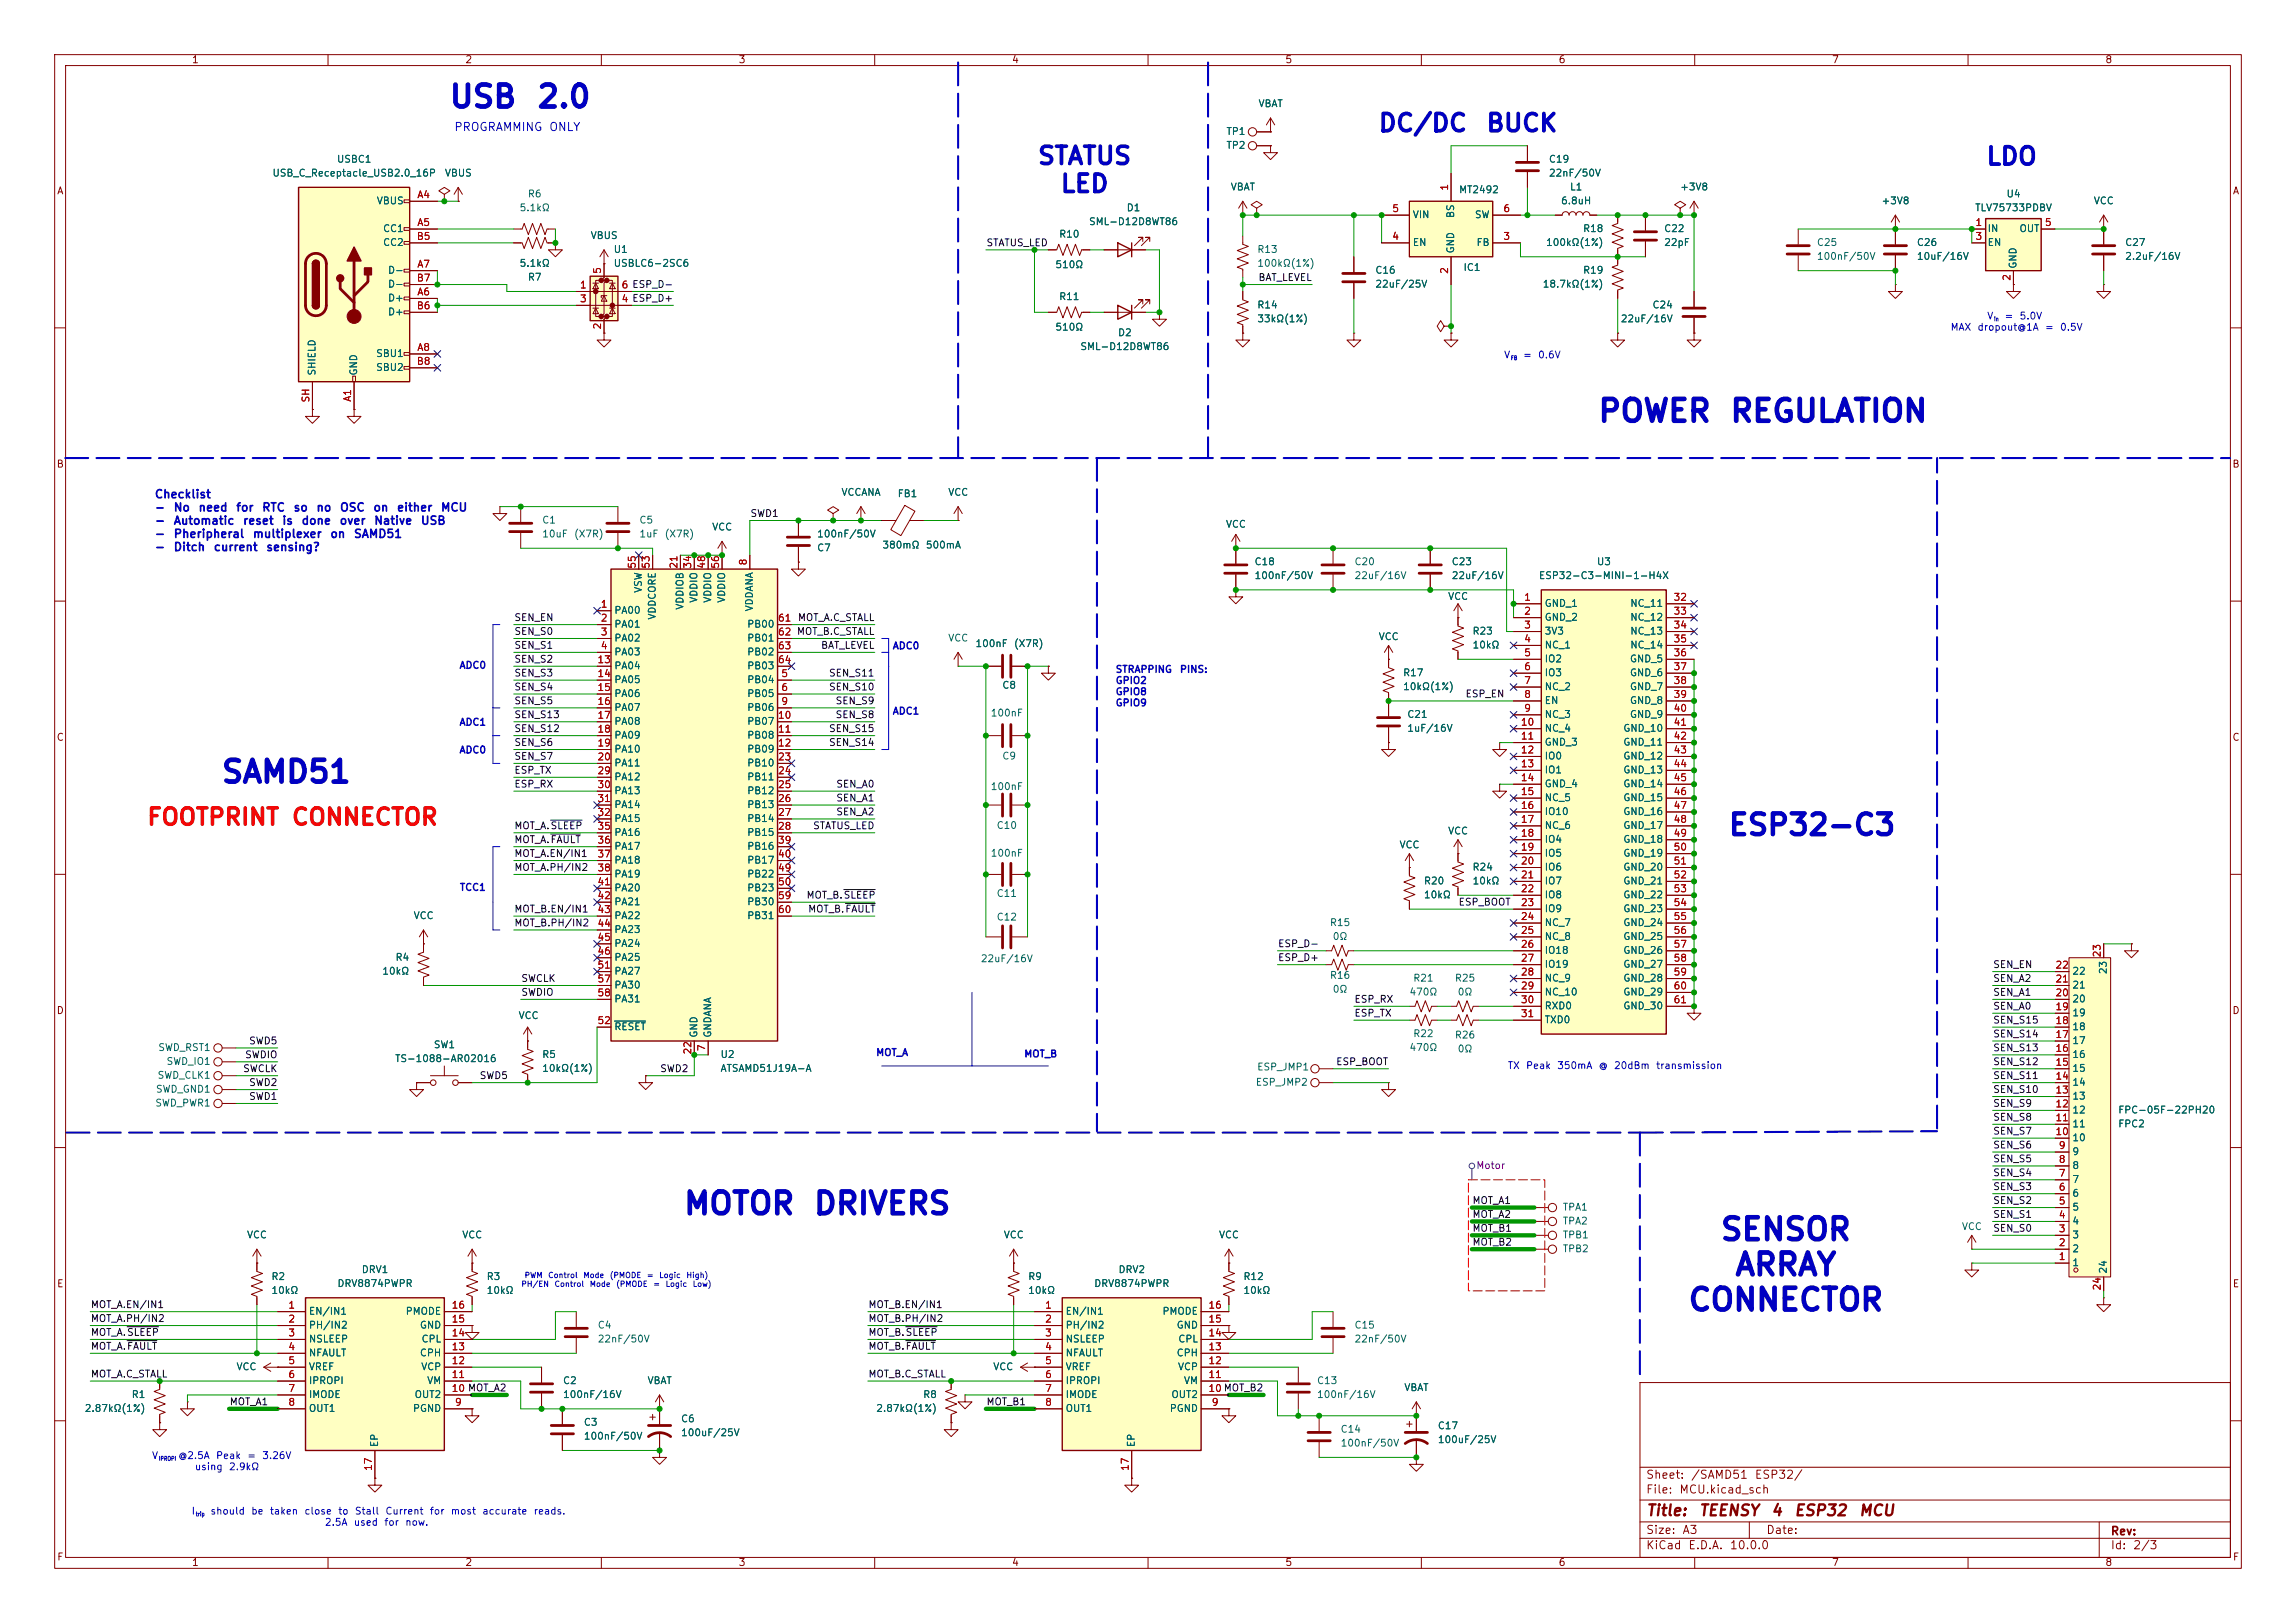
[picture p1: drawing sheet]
<svg xmlns="http://www.w3.org/2000/svg" width="420mm" height="297mm" viewBox="0 0 420 297" stroke-linecap="round" stroke-linejoin="round" font-family="sans-serif">
<defs><g id="words">
<g font-size="4" fill="#0000c2">
<text x="82" y="20.7">USB</text>
<text x="98" y="20.7">2.0</text>
<text x="292.1" y="78.2">POWER</text>
<text x="316.2" y="78.2">REGULATION</text>
<text x="40.2" y="144.2">SAMD51</text>
<text x="124.8" y="223.2">MOTOR</text>
<text x="148.6" y="223.2">DRIVERS</text>
<text x="314.5" y="228">SENSOR</text>
<text x="317.1" y="234.4">ARRAY</text>
<text x="308.6" y="240.9">CONNECTOR</text>
</g>
<text font-size="3.8" fill="#0000c2" x="315.9" y="153.8">ESP32-C3</text>
<g font-size="3.2" fill="#0000c2">
<text x="251.9" y="24.9">DC/DC</text>
<text x="271.7" y="24.9">BUCK</text>
<text x="189.6" y="30.9">STATUS</text>
<text x="193.8" y="36">LED</text>
<text x="363.1" y="31">LDO</text>
</g>
<g font-size="3" fill="#f00">
<text x="26.7" y="151.7">FOOTPRINT</text>
<text x="53.2" y="151.7">CONNECTOR</text>
</g>
<g font-size="2" fill="#840000">
<text x="301" y="277.9">Title:</text>
<text x="310.6" y="277.9">TEENSY</text>
<text x="323.8" y="277.9">4</text>
<text x="328.1" y="277.9">ESP32</text>
<text x="339.9" y="277.9">MCU</text>
</g>
<g font-size="1.5" fill="#0000c2">
<text x="83" y="24.4">PROGRAMMING</text>
<text x="100.4" y="24.4">ONLY</text>
<text x="28.2" y="91.6">Checklist</text>
<text x="28.2" y="94">-</text>
<text x="31.7" y="94">No</text>
<text x="36.2" y="94">need</text>
<text x="43.1" y="94">for</text>
<text x="47.8" y="94">RTC</text>
<text x="53.6" y="94">so</text>
<text x="57.8" y="94">no</text>
<text x="62.1" y="94">OSC</text>
<text x="68.2" y="94">on</text>
<text x="72.5" y="94">either</text>
<text x="80.5" y="94">MCU</text>
<text x="28.2" y="96.4">-</text>
<text x="28.2" y="98.8">-</text>
<text x="28.2" y="101.2">-</text>
<text x="31.7" y="96.4">Automatic</text>
<text x="31.7" y="98.8">Pheripheral</text>
<text x="31.7" y="101.2">Ditch</text>
<text x="39" y="101.2">current</text>
<text x="44.3" y="96.4">reset</text>
<text x="46.1" y="98.8">multiplexer</text>
<text x="48.6" y="101.2">sensing?</text>
<text x="51.5" y="96.4">is</text>
<text x="55" y="96.4">done</text>
<text x="60.3" y="98.8">on</text>
<text x="62" y="96.4">over</text>
<text x="64.6" y="98.8">SAMD51</text>
<text x="68.3" y="96.4">Native</text>
<text x="76.9" y="96.4">USB</text>
</g>
<g font-size="1.5" fill="#840000">
<text x="301" y="273.7">File:</text>
<text x="301" y="271">Sheet:</text>
<text x="307.1" y="273.7">MCU.kicad_sch</text>
<text x="309.2" y="271">/SAMD51</text>
<text x="320.9" y="271">ESP32/</text>
<text x="301" y="281.1">Size:</text>
<text x="307.6" y="281.1">A3</text>
<text x="323" y="281.1">Date:</text>
<text x="386" y="281.3">Rev:</text>
<text x="301" y="283.9">KiCad</text>
<text x="308.7" y="283.9">E.D.A.</text>
<text x="316.3" y="283.9">10.0.0</text>
<text x="386" y="283.9">Id:</text>
<text x="390.1" y="283.9">2/3</text>
</g>
<g font-size="1.3" fill="#840000">
<text x="35" y="11.9">1</text>
<text x="85" y="11.9">2</text>
<text x="135" y="11.9">3</text>
<text x="185" y="11.9">4</text>
<text x="235" y="11.9">5</text>
<text x="285" y="11.9">6</text>
<text x="335" y="11.9">7</text>
<text x="385" y="11.9">8</text>
<text x="10.3" y="35.9">A</text>
<text x="408.3" y="35.9">A</text>
<text x="10.3" y="85.9">B</text>
<text x="408.2" y="85.9">B</text>
<text x="10.3" y="135.9">C</text>
<text x="408.2" y="135.9">C</text>
<text x="10.3" y="185.9">D</text>
<text x="408.2" y="185.9">D</text>
<text x="10.3" y="235.9">E</text>
<text x="408.3" y="235.9">E</text>
<text x="10.3" y="285.9">F</text>
<text x="35" y="286.9">1</text>
<text x="85" y="286.9">2</text>
<text x="135" y="286.9">3</text>
<text x="185" y="286.9">4</text>
<text x="235" y="286.9">5</text>
<text x="285" y="286.9">6</text>
<text x="335" y="286.9">7</text>
<text x="385" y="286.9">8</text>
<text x="408.3" y="285.9">F</text>
</g>
<g font-size="1.3" fill="#006464">
<text x="230.1" y="19.9">VBAT</text>
<text x="224.2" y="27.5">TP2</text>
<text x="224.2" y="25">TP1</text>
<text x="49.7" y="32.6">USB_C_Receptacle_USB2.0_16P</text>
<text x="61.5" y="30.1">USBC1</text>
<text x="81.3" y="32.6">VBUS</text>
<text x="225" y="35.2">VBAT</text>
<text x="266.8" y="35.7">MT2492</text>
<text x="283.2" y="32.6">22nF/50V</text>
<text x="283.2" y="30.1">C19</text>
<text x="287.1" y="35.2">L1</text>
<text x="307.2" y="35.2">+3V8</text>
<text x="68.8" y="37.7">VBUS</text>
<text x="94.9" y="39">5.1kΩ</text>
<text x="96.4" y="36.4">R6</text>
<text x="199.1" y="41.5">SML-D12D8WT86</text>
<text x="206" y="39">D1</text>
<text x="258.3" y="40.2">VIN</text>
<text x="266.3" y="40" transform="rotate(-90 266.3 40)">BS</text>
<text x="269.7" y="40.2">SW</text>
<text x="285.4" y="37.7">6.8uH</text>
<text x="344.1" y="37.7">+3V8</text>
<text x="361.2" y="39">TLV75733PDBV</text>
<text x="366.9" y="36.4">U4</text>
<text x="382.9" y="37.7">VCC</text>
<text x="70" y="42.8">CC1</text>
<text x="70" y="45.3">CC2</text>
<text x="107.9" y="44">VBUS</text>
<text x="112.2" y="46.6">U1</text>
<text x="193.6" y="43.8">R10</text>
<text x="229.9" y="46.6">R13</text>
<text x="258.3" y="45.3">EN</text>
<text x="266.3" y="46.5" transform="rotate(-90 266.3 46.5)">GND</text>
<text x="270" y="45.3">FB</text>
<text x="282.7" y="45.3">100kΩ(1%)</text>
<text x="289.5" y="42.8">R18</text>
<text x="304.3" y="42.8">C22</text>
<text x="304.3" y="45.3">22pF</text>
<text x="332.2" y="45.3">C25</text>
<text x="332.2" y="47.9">100nF/50V</text>
<text x="350.5" y="47.9">10uF/16V</text>
<text x="350.5" y="45.3">C26</text>
<text x="363.5" y="42.8">IN</text>
<text x="363.5" y="45.3">EN</text>
<text x="369.3" y="42.8">OUT</text>
<text x="388.6" y="47.9">2.2uF/16V</text>
<text x="388.6" y="45.3">C27</text>
<text x="70.9" y="50.4">D-</text>
<text x="70.9" y="52.9">D-</text>
<text x="94.9" y="49.1">5.1kΩ</text>
<text x="96.4" y="51.7">R7</text>
<text x="112.2" y="49.1">USBLC6-2SC6</text>
<text x="192.9" y="49.4">510Ω</text>
<text x="229.9" y="49.1">100kΩ(1%)</text>
<text x="251.5" y="52.9">22uF/25V</text>
<text x="251.5" y="50.4">C16</text>
<text x="267.6" y="49.9">IC1</text>
<text x="282.1" y="52.9">18.7kΩ(1%)</text>
<text x="289.5" y="50.4">R19</text>
<text x="369.2" y="49.3" transform="rotate(-90 369.2 49.3)">GND</text>
<text x="70.9" y="55.5">D+</text>
<text x="70.9" y="58">D+</text>
<text x="193.6" y="55.2">R11</text>
<text x="229.9" y="56.7">R14</text>
<text x="229.9" y="59.3">33kΩ(1%)</text>
<text x="296.4" y="59.3">22uF/16V</text>
<text x="302.2" y="56.7">C24</text>
<text x="68.7" y="65.6">SBU1</text>
<text x="192.9" y="60.8">510Ω</text>
<text x="197.5" y="64.4">SML-D12D8WT86</text>
<text x="204.4" y="61.8">D2</text>
<text x="58" y="68.8" transform="rotate(-90 58 68.8)">SHIELD</text>
<text x="65.6" y="68.8" transform="rotate(-90 65.6 68.8)">GND</text>
<text x="68.7" y="68.2">SBU2</text>
<text x="153.8" y="91">VCCANA</text>
<text x="164.1" y="91.3">FB1</text>
<text x="173.3" y="91">VCC</text>
<text x="99.1" y="96.1">C1</text>
<text x="99.1" y="98.7">10uF</text>
<text x="104.9" y="98.7">(X7R)</text>
<text x="116.8" y="96.1">C5</text>
<text x="116.8" y="98.7">1uF</text>
<text x="121.5" y="98.7">(X7R)</text>
<text x="130.2" y="97.4">VCC</text>
<text x="149.4" y="101.2">C7</text>
<text x="149.4" y="98.7">100nF/50V</text>
<text x="161.3" y="100.7">380mΩ</text>
<text x="169.2" y="100.7">500mA</text>
<text x="224.1" y="96.9">VCC</text>
<text x="229.4" y="103.7">C18</text>
<text x="229.4" y="106.3">100nF/50V</text>
<text x="247.7" y="106.3">22uF/16V</text>
<text x="247.7" y="103.7">C20</text>
<text x="265.4" y="106.3">22uF/16V</text>
<text x="265.4" y="103.7">C23</text>
<text x="281.4" y="106.3">ESP32-C3-MINI-1-H4X</text>
<text x="292" y="103.7">U3</text>
<text x="112.3" y="112.6">PA00</text>
<text x="117.7" y="108.6" transform="rotate(-90 117.7 108.6)">VSW</text>
<text x="120.2" y="113.5" transform="rotate(-90 120.2 113.5)">VDDCORE</text>
<text x="125.3" y="111.7" transform="rotate(-90 125.3 111.7)">VDDIOB</text>
<text x="127.9" y="110.4" transform="rotate(-90 127.9 110.4)">VDDIO</text>
<text x="130.4" y="110.4" transform="rotate(-90 130.4 110.4)">VDDIO</text>
<text x="132.9" y="110.4" transform="rotate(-90 132.9 110.4)">VDDIO</text>
<text x="138" y="112" transform="rotate(-90 138 112)">VDDANA</text>
<text x="264.8" y="110.1">VCC</text>
<text x="282.4" y="111.4">GND_1</text>
<text x="282.4" y="113.9">GND_2</text>
<text x="298.1" y="111.4">NC_11</text>
<text x="298.1" y="113.9">NC_12</text>
<text x="112.3" y="115.2">PA01</text>
<text x="112.3" y="117.7">PA02</text>
<text x="136.6" y="115.2">PB00</text>
<text x="136.6" y="117.7">PB01</text>
<text x="173.3" y="117.7">VCC</text>
<text x="178.3" y="118.7">100nF</text>
<text x="185.4" y="118.7">(X7R)</text>
<text x="252.1" y="117.4">VCC</text>
<text x="269.2" y="119">10kΩ</text>
<text x="269.2" y="116.4">R23</text>
<text x="282.4" y="116.4">3V3</text>
<text x="282.4" y="119">NC_1</text>
<text x="298.1" y="116.4">NC_13</text>
<text x="298.1" y="119">NC_14</text>
<text x="112.3" y="120.2">PA03</text>
<text x="112.3" y="122.8">PA04</text>
<text x="112.3" y="125.3">PA05</text>
<text x="136.6" y="122.8">PB03</text>
<text x="136.6" y="125.3">PB04</text>
<text x="136.6" y="120.2">PB02</text>
<text x="256.5" y="124.1">R17</text>
<text x="282.4" y="121.5">IO2</text>
<text x="282.4" y="124.1">IO3</text>
<text x="298" y="121.5">GND_5</text>
<text x="298" y="124.1">GND_6</text>
<text x="112.3" y="127.9">PA06</text>
<text x="112.3" y="130.4">PA07</text>
<text x="136.6" y="127.9">PB05</text>
<text x="136.6" y="130.4">PB06</text>
<text x="181.1" y="131.4">100nF</text>
<text x="183.2" y="126.3">C8</text>
<text x="256.5" y="126.6">10kΩ(1%)</text>
<text x="257.3" y="131.7">C21</text>
<text x="282.4" y="126.6">NC_2</text>
<text x="282.4" y="129.1">EN</text>
<text x="282.4" y="131.7">NC_3</text>
<text x="298" y="126.6">GND_7</text>
<text x="298" y="129.1">GND_8</text>
<text x="298" y="131.7">GND_9</text>
<text x="112.3" y="132.9">PA08</text>
<text x="112.3" y="135.5">PA09</text>
<text x="136.6" y="132.9">PB07</text>
<text x="136.6" y="135.5">PB08</text>
<text x="257.3" y="134.2">1uF/16V</text>
<text x="282.4" y="134.2">NC_4</text>
<text x="282.4" y="136.8">GND_3</text>
<text x="296.8" y="134.2">GND_10</text>
<text x="296.8" y="136.8">GND_11</text>
<text x="112.3" y="138">PA10</text>
<text x="112.3" y="140.6">PA11</text>
<text x="112.3" y="143.1">PA12</text>
<text x="136.6" y="138">PB09</text>
<text x="136.6" y="140.6">PB10</text>
<text x="136.6" y="143.1">PB11</text>
<text x="183.2" y="139.3">C9</text>
<text x="282.4" y="139.3">IO0</text>
<text x="282.4" y="141.8">IO1</text>
<text x="296.8" y="139.3">GND_12</text>
<text x="296.8" y="141.8">GND_13</text>
<text x="112.3" y="145.6">PA13</text>
<text x="112.3" y="148.2">PA14</text>
<text x="136.6" y="145.6">PB12</text>
<text x="136.6" y="148.2">PB13</text>
<text x="181.1" y="144.9">100nF</text>
<text x="282.4" y="144.4">GND_4</text>
<text x="282.4" y="146.9">NC_5</text>
<text x="282.4" y="149.5">IO10</text>
<text x="296.8" y="144.4">GND_14</text>
<text x="296.8" y="146.9">GND_15</text>
<text x="296.8" y="149.5">GND_16</text>
<text x="112.3" y="150.7">PA15</text>
<text x="112.3" y="153.3">PA16</text>
<text x="112.3" y="155.8">PA17</text>
<text x="136.6" y="150.7">PB14</text>
<text x="136.6" y="153.3">PB15</text>
<text x="136.6" y="155.8">PB16</text>
<text x="182.2" y="152">C10</text>
<text x="255.9" y="155.5">VCC</text>
<text x="264.8" y="153">VCC</text>
<text x="282.4" y="152">NC_6</text>
<text x="282.4" y="154.5">IO4</text>
<text x="296.8" y="152">GND_17</text>
<text x="296.8" y="154.5">GND_18</text>
<text x="112.3" y="158.3">PA18</text>
<text x="112.3" y="160.9">PA19</text>
<text x="136.6" y="158.3">PB17</text>
<text x="136.6" y="160.9">PB22</text>
<text x="181.1" y="157.1">100nF</text>
<text x="269.2" y="159.6">R24</text>
<text x="282.4" y="157.1">IO5</text>
<text x="282.4" y="159.6">IO6</text>
<text x="296.8" y="157.1">GND_19</text>
<text x="296.8" y="159.6">GND_20</text>
<text x="112.3" y="163.4">PA20</text>
<text x="112.3" y="166">PA21</text>
<text x="136.6" y="163.4">PB23</text>
<text x="136.6" y="166">PB30</text>
<text x="182.2" y="164.4">C11</text>
<text x="260.4" y="164.7">10kΩ</text>
<text x="260.4" y="162.2">R20</text>
<text x="269.2" y="162.2">10kΩ</text>
<text x="282.4" y="162.2">IO7</text>
<text x="282.4" y="164.7">IO8</text>
<text x="282.4" y="167.2">IO9</text>
<text x="296.8" y="162.2">GND_21</text>
<text x="296.8" y="164.7">GND_22</text>
<text x="296.8" y="167.2">GND_23</text>
<text x="75.6" y="168.5">VCC</text>
<text x="112.3" y="168.5">PA22</text>
<text x="112.3" y="171">PA23</text>
<text x="112.3" y="173.6">PA24</text>
<text x="136.6" y="168.5">PB31</text>
<text x="182.2" y="168.8">C12</text>
<text x="243.2" y="169.8">R15</text>
<text x="243.7" y="172.3">0Ω</text>
<text x="282.4" y="169.8">NC_7</text>
<text x="282.4" y="172.3">NC_8</text>
<text x="296.8" y="169.8">GND_24</text>
<text x="296.8" y="172.3">GND_25</text>
<text x="69.8" y="178.7">10kΩ</text>
<text x="72.2" y="176.1">R4</text>
<text x="112.3" y="176.1">PA25</text>
<text x="112.3" y="178.7">PA27</text>
<text x="179.3" y="176.4">22uF/16V</text>
<text x="243.2" y="179.4">R16</text>
<text x="258.4" y="179.9">R21</text>
<text x="266" y="179.9">R25</text>
<text x="282.4" y="174.9">IO18</text>
<text x="282.4" y="177.4">IO19</text>
<text x="282.4" y="179.9">NC_9</text>
<text x="296.8" y="174.9">GND_26</text>
<text x="296.8" y="177.4">GND_27</text>
<text x="296.8" y="179.9">GND_28</text>
<text x="379" y="178.7">22</text>
<text x="385.7" y="178.4" transform="rotate(-90 385.7 178.4)">23</text>
<text x="112.3" y="181.2">PA30</text>
<text x="112.3" y="183.7">PA31</text>
<text x="243.7" y="182">0Ω</text>
<text x="257.7" y="182.5">470Ω</text>
<text x="266.5" y="182.5">0Ω</text>
<text x="282.4" y="182.5">NC_10</text>
<text x="282.4" y="185">RXD0</text>
<text x="296.8" y="182.5">GND_29</text>
<text x="296.8" y="185">GND_30</text>
<text x="379" y="183.7">20</text>
<text x="379" y="181.2">21</text>
<text x="94.8" y="186.8">VCC</text>
<text x="112.3" y="188.8">RESET</text>
<text x="127.9" y="190" transform="rotate(-90 127.9 190)">GND</text>
<text x="130.4" y="190" transform="rotate(-90 130.4 190)">GNDANA</text>
<text x="258.4" y="190.1">R22</text>
<text x="266" y="190.3">R26</text>
<text x="282.4" y="187.6">TXD0</text>
<text x="379" y="191.4">17</text>
<text x="379" y="188.8">18</text>
<text x="379" y="186.3">19</text>
<text x="28.7" y="197.7">SWD_CLK1</text>
<text x="28.8" y="192.6">SWD_RST1</text>
<text x="30.4" y="195.2">SWD_IO1</text>
<text x="72.1" y="194.7">TS-1088-AR02016</text>
<text x="79.2" y="192.1">SW1</text>
<text x="99.1" y="193.9">R5</text>
<text x="99.1" y="196.4">10kΩ(1%)</text>
<text x="131.7" y="196.4">ATSAMD51J19A-A</text>
<text x="131.7" y="193.9">U2</text>
<text x="229.8" y="196.2">ESP_JMP1</text>
<text x="257.7" y="192.6">470Ω</text>
<text x="266.5" y="192.9">0Ω</text>
<text x="379" y="196.4">15</text>
<text x="379" y="193.9">16</text>
<text x="28.3" y="202.8">SWD_PWR1</text>
<text x="28.4" y="200.3">SWD_GND1</text>
<text x="229.6" y="199">ESP_JMP2</text>
<text x="379" y="201.5">13</text>
<text x="379" y="199">14</text>
<text x="379" y="209.1">10</text>
<text x="379" y="206.6">11</text>
<text x="379" y="204.1">12</text>
<text x="387.4" y="206.6">FPC2</text>
<text x="387.4" y="204.1">FPC-05F-22PH20</text>
<text x="379" y="214.2">8</text>
<text x="379" y="211.7">9</text>
<text x="285.8" y="221.8">TPA1</text>
<text x="379" y="221.8">5</text>
<text x="379" y="219.3">6</text>
<text x="379" y="216.8">7</text>
<text x="45.1" y="226.9">VCC</text>
<text x="84.4" y="226.9">VCC</text>
<text x="183.5" y="226.9">VCC</text>
<text x="222.9" y="226.9">VCC</text>
<text x="285.8" y="224.4">TPA2</text>
<text x="285.8" y="226.9">TPB1</text>
<text x="358.8" y="225.4">VCC</text>
<text x="379" y="226.9">3</text>
<text x="379" y="224.4">4</text>
<text x="66.1" y="233.3">DRV1</text>
<text x="204.5" y="233.3">DRV2</text>
<text x="285.8" y="229.5">TPB2</text>
<text x="379" y="232">1</text>
<text x="379" y="229.5">2</text>
<text x="385.7" y="233.2" transform="rotate(-90 385.7 233.2)">24</text>
<text x="49.5" y="234.5">R2</text>
<text x="49.5" y="237.1">10kΩ</text>
<text x="61.6" y="235.8">DRV8874PWPR</text>
<text x="88.9" y="234.5">R3</text>
<text x="88.9" y="237.1">10kΩ</text>
<text x="188" y="234.5">R9</text>
<text x="188" y="237.1">10kΩ</text>
<text x="200" y="235.8">DRV8874PWPR</text>
<text x="227.3" y="237.1">10kΩ</text>
<text x="227.3" y="234.5">R12</text>
<text x="56.4" y="240.9">EN/IN1</text>
<text x="56.4" y="243.4">PH/IN2</text>
<text x="56.4" y="246">NSLEEP</text>
<text x="74.1" y="240.9">PMODE</text>
<text x="76.7" y="243.4">GND</text>
<text x="77" y="246">CPL</text>
<text x="109.2" y="243.4">C4</text>
<text x="109.2" y="246">22nF/50V</text>
<text x="194.8" y="240.9">EN/IN1</text>
<text x="194.8" y="243.4">PH/IN2</text>
<text x="194.8" y="246">NSLEEP</text>
<text x="212.5" y="240.9">PMODE</text>
<text x="215.1" y="243.4">GND</text>
<text x="215.4" y="246">CPL</text>
<text x="247.7" y="246">22nF/50V</text>
<text x="247.7" y="243.4">C15</text>
<text x="43.1" y="251.1">VCC</text>
<text x="56.4" y="248.5">NFAULT</text>
<text x="56.4" y="251.1">VREF</text>
<text x="76.7" y="248.5">CPH</text>
<text x="76.9" y="251.1">VCP</text>
<text x="181.6" y="251.1">VCC</text>
<text x="194.8" y="248.5">NFAULT</text>
<text x="194.8" y="251.1">VREF</text>
<text x="215.1" y="248.5">CPH</text>
<text x="215.4" y="251.1">VCP</text>
<text x="24" y="256.1">R1</text>
<text x="56.4" y="253.6">IPROPI</text>
<text x="56.4" y="256.1">IMODE</text>
<text x="75.7" y="256.1">OUT2</text>
<text x="78" y="253.6">VM</text>
<text x="102.9" y="253.6">C2</text>
<text x="102.9" y="256.1">100nF/16V</text>
<text x="118.3" y="253.6">VBAT</text>
<text x="168.8" y="256.1">R8</text>
<text x="194.8" y="253.6">IPROPI</text>
<text x="194.8" y="256.1">IMODE</text>
<text x="214.2" y="256.1">OUT2</text>
<text x="216.5" y="253.6">VM</text>
<text x="240.8" y="253.6">C13</text>
<text x="240.8" y="256.1">100nF/16V</text>
<text x="256.8" y="254.9">VBAT</text>
<text x="15.4" y="258.7">2.87kΩ(1%)</text>
<text x="56.4" y="258.7">OUT1</text>
<text x="75.4" y="258.7">PGND</text>
<text x="106.7" y="261.2">C3</text>
<text x="106.7" y="263.8">100nF/50V</text>
<text x="124.5" y="260.6">C6</text>
<text x="124.5" y="263.1">100uF/25V</text>
<text x="160.2" y="258.7">2.87kΩ(1%)</text>
<text x="194.8" y="258.7">OUT1</text>
<text x="213.9" y="258.7">PGND</text>
<text x="245.1" y="262.5">C14</text>
<text x="262.9" y="261.8">C17</text>
<text x="69.4" y="264.9" transform="rotate(-90 69.4 264.9)">EP</text>
<text x="207.9" y="264.9" transform="rotate(-90 207.9 264.9)">EP</text>
<text x="245.1" y="265">100nF/50V</text>
<text x="262.9" y="264.4">100uF/25V</text>
</g>
<g font-size="1.3" fill="#a90000">
<text x="265.2" y="35" transform="rotate(-90 265.2 35)">1</text>
<text x="76.2" y="36.6">A4</text>
<text x="76.2" y="41.7">A5</text>
<text x="254.6" y="39.1">5</text>
<text x="274.9" y="39.1">6</text>
<text x="361.2" y="41.7">1</text>
<text x="373.9" y="41.7">5</text>
<text x="76.1" y="44.2">B5</text>
<text x="254.6" y="44.2">4</text>
<text x="274.9" y="44.2">3</text>
<text x="361.2" y="44.2">3</text>
<text x="76.1" y="51.8">B7</text>
<text x="76.2" y="49.3">A7</text>
<text x="106" y="53.1">1</text>
<text x="110.2" y="50.2" transform="rotate(-90 110.2 50.2)">5</text>
<text x="113.6" y="53.1">6 ESP_D-</text>
<text x="113.6" y="53.1">6</text>
<text x="265.2" y="50.2" transform="rotate(-90 265.2 50.2)">2</text>
<text x="368" y="51.5" transform="rotate(-90 368 51.5)">2</text>
<text x="76.1" y="56.9">B6</text>
<text x="76.2" y="54.4">A6</text>
<text x="106" y="55.6">3</text>
<text x="113.6" y="55.6">4 ESP_D+</text>
<text x="113.6" y="55.6">4</text>
<text x="76.2" y="64.5">A8</text>
<text x="110.2" y="60.4" transform="rotate(-90 110.2 60.4)">2</text>
<text x="76.1" y="67.1">B8</text>
<text x="56.9" y="73.8" transform="rotate(-90 56.9 73.8)">SH</text>
<text x="64.5" y="73.6" transform="rotate(-90 64.5 73.6)">A1</text>
<text x="116.6" y="104.2" transform="rotate(-90 116.6 104.2)">55</text>
<text x="119.1" y="104.2" transform="rotate(-90 119.1 104.2)">53</text>
<text x="124.2" y="104.2" transform="rotate(-90 124.2 104.2)">21</text>
<text x="126.7" y="104.2" transform="rotate(-90 126.7 104.2)">34</text>
<text x="129.3" y="104.2" transform="rotate(-90 129.3 104.2)">48</text>
<text x="131.8" y="104.2" transform="rotate(-90 131.8 104.2)">56</text>
<text x="136.9" y="103.6" transform="rotate(-90 136.9 103.6)">8</text>
<text x="109.8" y="111.5">1</text>
<text x="278.7" y="110.2">1</text>
<text x="278.7" y="112.8">2</text>
<text x="306" y="110.2">32</text>
<text x="306" y="112.8">33</text>
<text x="109.8" y="114">2</text>
<text x="109.8" y="116.6">3</text>
<text x="109.8" y="119.1">4</text>
<text x="142.2" y="114">61</text>
<text x="142.2" y="116.6">62</text>
<text x="142.2" y="119.1">63</text>
<text x="278.7" y="115.3">3</text>
<text x="278.7" y="117.9">4</text>
<text x="306" y="115.3">34</text>
<text x="306" y="117.9">35</text>
<text x="109.2" y="121.7">13</text>
<text x="109.2" y="124.2">14</text>
<text x="142.2" y="121.7">64</text>
<text x="142.8" y="124.2">5</text>
<text x="278.7" y="120.4">5</text>
<text x="278.7" y="122.9">6</text>
<text x="278.7" y="125.5">7</text>
<text x="306" y="120.4">36</text>
<text x="306" y="122.9">37</text>
<text x="306" y="125.5">38</text>
<text x="109.2" y="126.7">15</text>
<text x="109.2" y="129.3">16</text>
<text x="109.2" y="131.8">17</text>
<text x="142.2" y="131.8">10</text>
<text x="142.8" y="126.7">6</text>
<text x="142.8" y="129.3">9</text>
<text x="278.7" y="128">8</text>
<text x="278.7" y="130.6">9</text>
<text x="306" y="128">39</text>
<text x="306" y="130.6">40</text>
<text x="109.2" y="134.4">18</text>
<text x="109.2" y="136.9">19</text>
<text x="142.2" y="134.4">11</text>
<text x="142.2" y="136.9">12</text>
<text x="278.1" y="133.1">10</text>
<text x="278.1" y="135.6">11</text>
<text x="306" y="133.1">41</text>
<text x="306" y="135.6">42</text>
<text x="109.2" y="139.4">20</text>
<text x="109.2" y="142">29</text>
<text x="142.2" y="139.4">23</text>
<text x="142.2" y="142">24</text>
<text x="278.1" y="138.2">12</text>
<text x="278.1" y="140.7">13</text>
<text x="278.1" y="143.3">14</text>
<text x="306" y="138.2">43</text>
<text x="306" y="140.7">44</text>
<text x="306" y="143.3">45</text>
<text x="109.2" y="144.5">30</text>
<text x="109.2" y="147.1">31</text>
<text x="109.2" y="149.6">32</text>
<text x="142.2" y="144.5">25</text>
<text x="142.2" y="147.1">26</text>
<text x="142.2" y="149.6">27</text>
<text x="278.1" y="145.8">15</text>
<text x="278.1" y="148.3">16</text>
<text x="306" y="145.8">46</text>
<text x="306" y="148.3">47</text>
<text x="109.2" y="152.1">35</text>
<text x="109.2" y="154.7">36</text>
<text x="142.2" y="152.1">28</text>
<text x="142.2" y="154.7">39</text>
<text x="278.1" y="150.9">17</text>
<text x="278.1" y="153.4">18</text>
<text x="278.1" y="156">19</text>
<text x="306" y="150.9">48</text>
<text x="306" y="153.4">49</text>
<text x="306" y="156">50</text>
<text x="109.2" y="157.2">37</text>
<text x="109.2" y="159.8">38</text>
<text x="142.2" y="157.2">40</text>
<text x="142.2" y="159.8">49</text>
<text x="278.1" y="158.5">20</text>
<text x="278.1" y="161">21</text>
<text x="306" y="158.5">51</text>
<text x="306" y="161">52</text>
<text x="109.2" y="162.3">41</text>
<text x="109.2" y="164.8">42</text>
<text x="109.2" y="167.4">43</text>
<text x="142.2" y="162.3">50</text>
<text x="142.2" y="164.8">59</text>
<text x="142.2" y="167.4">60</text>
<text x="278.1" y="163.6">22</text>
<text x="278.1" y="166.1">23</text>
<text x="306" y="163.6">53</text>
<text x="306" y="166.1">54</text>
<text x="109.2" y="169.9">44</text>
<text x="109.2" y="172.5">45</text>
<text x="278.1" y="168.7">24</text>
<text x="278.1" y="171.2">25</text>
<text x="278.1" y="173.7">26</text>
<text x="306" y="168.7">55</text>
<text x="306" y="171.2">56</text>
<text x="306" y="173.7">57</text>
<text x="109.2" y="175">46</text>
<text x="109.2" y="177.5">51</text>
<text x="278.1" y="176.3">27</text>
<text x="278.1" y="178.8">28</text>
<text x="306" y="176.3">58</text>
<text x="306" y="178.8">59</text>
<text x="375.9" y="177.5">22</text>
<text x="384.6" y="175.3" transform="rotate(-90 384.6 175.3)">23</text>
<text x="109.2" y="180.1">57</text>
<text x="109.2" y="182.6">58</text>
<text x="278.1" y="181.4">29</text>
<text x="278.1" y="183.9">30</text>
<text x="306" y="181.4">60</text>
<text x="306" y="183.9">61</text>
<text x="375.9" y="185.2">19</text>
<text x="375.9" y="182.6">20</text>
<text x="375.9" y="180.1">21</text>
<text x="109.2" y="187.7">52</text>
<text x="278.1" y="186.4">31</text>
<text x="375.9" y="190.2">17</text>
<text x="375.9" y="187.7">18</text>
<text x="126.7" y="193.1" transform="rotate(-90 126.7 193.1)">22</text>
<text x="129.3" y="192.5" transform="rotate(-90 129.3 192.5)">7</text>
<text x="375.9" y="197.9">14</text>
<text x="375.9" y="195.3">15</text>
<text x="375.9" y="192.8">16</text>
<text x="375.9" y="202.9">12</text>
<text x="375.9" y="200.4">13</text>
<text x="375.9" y="208">10</text>
<text x="375.9" y="205.5">11</text>
<text x="376.5" y="215.6">7</text>
<text x="376.5" y="213.1">8</text>
<text x="376.5" y="210.6">9</text>
<text x="376.5" y="220.7">5</text>
<text x="376.5" y="218.2">6</text>
<text x="376.5" y="225.8">3</text>
<text x="376.5" y="223.3">4</text>
<text x="376.5" y="230.9">1</text>
<text x="376.5" y="228.3">2</text>
<text x="52.6" y="239.8">1</text>
<text x="82.5" y="239.8">16</text>
<text x="191.1" y="239.8">1</text>
<text x="220.9" y="239.8">16</text>
<text x="384.6" y="236.3" transform="rotate(-90 384.6 236.3)">24</text>
<text x="52.6" y="242.3">2</text>
<text x="52.6" y="244.9">3</text>
<text x="82.5" y="244.9">14</text>
<text x="82.5" y="242.3">15</text>
<text x="191.1" y="242.3">2</text>
<text x="191.1" y="244.9">3</text>
<text x="220.9" y="244.9">14</text>
<text x="220.9" y="242.3">15</text>
<text x="52.6" y="247.4">4</text>
<text x="52.6" y="249.9">5</text>
<text x="82.5" y="249.9">12</text>
<text x="82.5" y="247.4">13</text>
<text x="191.1" y="247.4">4</text>
<text x="191.1" y="249.9">5</text>
<text x="220.9" y="249.9">12</text>
<text x="220.9" y="247.4">13</text>
<text x="52.6" y="252.5">6</text>
<text x="52.6" y="255">7</text>
<text x="52.6" y="257.6">8</text>
<text x="82.5" y="255">10 MOT_A2</text>
<text x="82.5" y="252.5">11</text>
<text x="82.5" y="255">10</text>
<text x="83.1" y="257.6">9</text>
<text x="191.1" y="252.5">6</text>
<text x="191.1" y="255">7</text>
<text x="191.1" y="257.6">8</text>
<text x="220.9" y="255">10 MOT_B2</text>
<text x="220.9" y="252.5">11</text>
<text x="220.9" y="255">10</text>
<text x="221.5" y="257.6">9</text>
<text x="68.3" y="269.3" transform="rotate(-90 68.3 269.3)">17</text>
<text x="206.8" y="269.3" transform="rotate(-90 206.8 269.3)">17</text>
</g>
<g font-size="1.3" fill="#0f0f0f">
<text x="180.3" y="45.4">STATUS_LED</text>
<text x="230.1" y="51.7">BAT_LEVEL</text>
<text x="137.2" y="94.9">SWD1</text>
<text x="94" y="114">SEN_EN</text>
<text x="145.8" y="114">MOT_A.C_STALL</text>
<text x="94" y="119">SEN_S1</text>
<text x="94" y="116.5">SEN_S0</text>
<text x="145.7" y="116.5">MOT_B.C_STALL</text>
<text x="150.1" y="119">BAT_LEVEL</text>
<text x="94" y="121.6">SEN_S2</text>
<text x="94" y="124.1">SEN_S3</text>
<text x="151.5" y="124.1">SEN_S11</text>
<text x="94" y="131.7">SEN_S13</text>
<text x="94" y="126.7">SEN_S4</text>
<text x="94" y="129.2">SEN_S5</text>
<text x="151.5" y="126.7">SEN_S10</text>
<text x="152.7" y="129.2">SEN_S9</text>
<text x="152.7" y="131.7">SEN_S8</text>
<text x="268" y="127.9">ESP_EN</text>
<text x="94" y="136.8">SEN_S6</text>
<text x="94" y="134.3">SEN_S12</text>
<text x="151.5" y="136.8">SEN_S14</text>
<text x="151.5" y="134.3">SEN_S15</text>
<text x="94" y="141.9">ESP_TX</text>
<text x="94" y="139.4">SEN_S7</text>
<text x="94" y="144.4">ESP_RX</text>
<text x="152.9" y="149.5">SEN_A2</text>
<text x="152.9" y="144.4">SEN_A0</text>
<text x="152.9" y="147">SEN_A1</text>
<text x="94" y="152.1">MOT_A.SLEEP</text>
<text x="94" y="154.6">MOT_A.FAULT</text>
<text x="148.6" y="152.1">STATUS_LED</text>
<text x="94" y="159.7">MOT_A.PH/IN2</text>
<text x="94" y="157.1">MOT_A.EN/IN1</text>
<text x="94" y="167.3">MOT_B.EN/IN1</text>
<text x="147.4" y="164.8">MOT_B.SLEEP</text>
<text x="147.7" y="167.3">MOT_B.FAULT</text>
<text x="266.7" y="166">ESP_BOOT</text>
<text x="94" y="169.8">MOT_B.PH/IN2</text>
<text x="233.7" y="173.6">ESP_D-</text>
<text x="95.2" y="180">SWCLK</text>
<text x="233.7" y="176.2">ESP_D+</text>
<text x="364.5" y="180">SEN_A2</text>
<text x="364.5" y="177.5">SEN_EN</text>
<text x="95.2" y="182.5">SWDIO</text>
<text x="247.6" y="183.8">ESP_RX</text>
<text x="364.5" y="182.5">SEN_A1</text>
<text x="364.5" y="185.1">SEN_A0</text>
<text x="45.5" y="191.4">SWD5</text>
<text x="247.6" y="186.3">ESP_TX</text>
<text x="364.5" y="187.6">SEN_S15</text>
<text x="364.5" y="190.2">SEN_S14</text>
<text x="44.4" y="196.5">SWCLK</text>
<text x="44.7" y="194">SWDIO</text>
<text x="87.6" y="197.8">SWD5</text>
<text x="120.6" y="196.5">SWD2</text>
<text x="244.3" y="195.2">ESP_BOOT</text>
<text x="364.5" y="192.7">SEN_S13</text>
<text x="364.5" y="195.2">SEN_S12</text>
<text x="364.5" y="197.8">SEN_S11</text>
<text x="45.5" y="199">SWD2</text>
<text x="45.5" y="201.6">SWD1</text>
<text x="364.5" y="200.3">SEN_S10</text>
<text x="364.5" y="202.9">SEN_S9</text>
<text x="364.5" y="207.9">SEN_S7</text>
<text x="364.5" y="205.4">SEN_S8</text>
<text x="364.5" y="213">SEN_S5</text>
<text x="364.5" y="210.5">SEN_S6</text>
<text x="364.5" y="215.6">SEN_S4</text>
<text x="269.2" y="220.6">MOT_A1</text>
<text x="364.5" y="220.6">SEN_S2</text>
<text x="364.5" y="218.1">SEN_S3</text>
<text x="269.2" y="223.2">MOT_A2</text>
<text x="269.2" y="225.7">MOT_B1</text>
<text x="364.5" y="225.7">SEN_S0</text>
<text x="364.5" y="223.2">SEN_S1</text>
<text x="269.2" y="228.3">MOT_B2</text>
<text x="16.5" y="239.7">MOT_A.EN/IN1</text>
<text x="158.7" y="239.7">MOT_B.EN/IN1</text>
<text x="16.5" y="242.2">MOT_A.PH/IN2</text>
<text x="16.5" y="244.8">MOT_A.SLEEP</text>
<text x="158.7" y="242.2">MOT_B.PH/IN2</text>
<text x="158.7" y="244.8">MOT_B.SLEEP</text>
<text x="16.5" y="247.3">MOT_A.FAULT</text>
<text x="158.7" y="247.3">MOT_B.FAULT</text>
<text x="16.5" y="252.4">MOT_A.C_STALL</text>
<text x="41.9" y="257.5">MOT_A1</text>
<text x="158.7" y="252.4">MOT_B.C_STALL</text>
<text x="180.3" y="257.5">MOT_B1</text>
</g>
<g font-size="1.3" fill="#0000c2">
<text x="363.4" y="58.8">V</text>
<text x="366.6" y="58.8">=</text>
<text x="369.3" y="58.8">5.0V</text>
<text x="275" y="65.9">V</text>
<text x="278.5" y="65.9">=</text>
<text x="281.2" y="65.9">0.6V</text>
<text x="356.7" y="60.8">MAX</text>
<text x="361.6" y="60.8">dropout@1A</text>
<text x="374" y="60.8">=</text>
<text x="376.7" y="60.8">0.5V</text>
<text x="163.2" y="119.1">ADC0</text>
<text x="83.9" y="122.7">ADC0</text>
<text x="204" y="123.4">STRAPPING</text>
<text x="204" y="125.5">GPIO2</text>
<text x="215.7" y="123.4">PINS:</text>
<text x="163.2" y="131.1">ADC1</text>
<text x="204" y="127.5">GPIO8</text>
<text x="204" y="129.6">GPIO9</text>
<text x="83.9" y="133.1">ADC1</text>
<text x="83.9" y="138.2">ADC0</text>
<text x="84" y="163.3">TCC1</text>
<text x="160.2" y="193.6">MOT_A</text>
<text x="187.3" y="193.8">MOT_B</text>
<text x="275.7" y="195.9">TX</text>
<text x="279" y="195.9">Peak</text>
<text x="284.7" y="195.9">350mA</text>
<text x="292.3" y="195.9">@</text>
<text x="295.1" y="195.9">20dBm</text>
<text x="302.8" y="195.9">transmission</text>
<text x="27.7" y="267.3">V</text>
<text x="32.5" y="267.3">@2.5A</text>
<text x="35.5" y="269.4">using</text>
<text x="39.4" y="267.3">Peak</text>
<text x="41.8" y="269.4">2.9kΩ</text>
<text x="45.1" y="267.3">=</text>
<text x="47.9" y="267.3">3.26V</text>
<text x="34.9" y="277.5">I</text>
<text x="38.4" y="277.5">should</text>
<text x="45.8" y="277.5">be</text>
<text x="49.3" y="277.5">taken</text>
<text x="55.6" y="277.5">close</text>
<text x="59.3" y="279.5">2.5A</text>
<text x="61.8" y="277.5">to</text>
<text x="64.6" y="279.5">used</text>
<text x="64.8" y="277.5">Stall</text>
<text x="70.2" y="279.5">for</text>
<text x="70.4" y="277.5">Current</text>
<text x="74" y="279.5">now.</text>
<text x="78.5" y="277.5">for</text>
<text x="82.3" y="277.5">most</text>
<text x="88.1" y="277.5">accurate</text>
<text x="97.5" y="277.5">reads.</text>
</g>
<text font-size="1.3" fill="#840084" x="269.9" y="214.2">Motor</text>
<g font-size="1" fill="#0000c2">
<text x="95.3" y="235.7">PH/EN</text>
<text x="95.9" y="234.1">PWM</text>
<text x="100.2" y="234.1">Control</text>
<text x="101.3" y="235.7">Control</text>
<text x="106.6" y="234.1">Mode</text>
<text x="107.8" y="235.7">Mode</text>
<text x="111.4" y="234.1">(PMODE</text>
<text x="112.6" y="235.7">(PMODE</text>
<text x="118.2" y="234.1">=</text>
<text x="119.4" y="235.7">=</text>
<text x="120.5" y="234.1">Logic</text>
<text x="121.6" y="235.7">Logic</text>
<text x="125.5" y="234.1">High)</text>
<text x="126.6" y="235.7">Low)</text>
</g>
<g font-size=".8" fill="#0000c2">
<text x="364.7" y="59">in</text>
<text x="276.3" y="66.1">FB</text>
<text x="29" y="267.5">IPROPI</text>
<text x="35.7" y="277.7">trip</text>
</g>
</g></defs>
<g fill="none" stroke="#840000" stroke-width=".18">
<path d="M10 10h400v277h-400zM12 12h396v273h-396zM60 10v2M110 10v2M160 10v2M210 10v2M260 10v2M310 10v2M360 10v2M279.4 26.7v2.8M279.4 31.5v2.8M284.5 39.4h1.2a.64 .64 0 0 1 .7-.7 .64 .64 0 0 1 .6 .7 .64 .64 0 0 1 .7-.7 .64 .64 0 0 1 .6 .7 .64 .64 0 0 1 .6-.7 .64 .64 0 0 1 .7 .7 .64 .64 0 0 1 .6-.7 .64 .64 0 0 1 .6 .7h1.3"/>
<path d="M307.3 38.1l1.1-.6-1.1-.7-1 .7 1 .6v1.3M307.3 39.4h.1M309.9 39.4h.1M309.9 36.8l-.8 1.3M309.9 36.8l.7 1.3M309.9 36.8v2.6M384.8 39.4l-.8 1.2M384.8 39.4l.8 1.2M384.8 39.4v5.3M227.3 53.3v1.6l1 .3-2 .8 2 .8-2 .7 2 .8-2 .8 1 .3v1.6M368.3 52.1v1.2h1.3l-1.3 1.3-1.3-1.3h1.3M368.3 52.1h.1"/>
<path d="M384.8 41.9h.1M384.8 46.7v2.8M10 60h2M227.3 61v1.2h1.3l-1.3 1.3-1.2-1.3h1.2M227.3 61h.1M408 60h2M226.1 97.8l-.8 1.3M226.1 97.8l.7 1.3M226.1 97.8v5.3M10 110h2M226.1 108v1.2h1.2l-1.2 1.3-1.3-1.3h1.3M226.1 108h.1"/>
<path d="M226.1 100.3h.1M226.1 105.2v2.8M408 110h2M10 160h2M257.8 158.8v1.5l1 .4-2 .7 2 .8-2 .7 2 .8-2 .8 1 .3v1.6M408 160h2M96.5 190.5v1.5l1 .4-2 .8 2 .7-2 .8 2 .8-2 .7 1 .4v1.5M265.4 186.7h1l.4-1 .8 2 .8-2 .7 2 .4-1h1M10 210h2M408 210h2M300 253h108v32h-108zM10 260h2"/>
<path d="M300 278.5h108M300 274.5h108M300 268.5h108M320 278.5v3M384 278.5v6.5M408 260h2M60 285v2M110 285v2M160 285v2M210 285v2M260 285v2M300 281.5h108"/>
<path d="M310 285v2M360 285v2"/>
</g>
<path d="M277.4 31.2h4M277.4 29.7h4M382.8 46.5h4M382.8 45h4M224 104.9h4.1M224 103.4h4.1" fill="none" stroke="#840000" stroke-width=".51"/>
<path d="M363.2 40h10.2v9.5h-10.2z" fill="#ffffc2"/>
<path d="M204.5 44.5l2.5 1.2-2.5 1.3zM204.5 55.9l2.5 1.3-2.5 1.2zM207 44.5v2.5M207 55.9v2.5M363.2 40h10.2v9.5h-10.2z" fill="none" stroke="#840000" stroke-width=".25"/>
<g fill="none" stroke="#840000" stroke-width=".18">
<path d="M227.3 39.4h.1M227.3 36.8l-.7 1.3M227.3 36.8l.8 1.3M227.3 36.8v2.6M229.9 38.1l1-.6-1-.7-1 .7 1 .6v1.3M229.9 39.4h.1M229.9 26.7h2.5M229.9 24.1h2.5M232.4 24.1h.1M232.4 26.7v1.2h1.3l-1.3 1.3-1.3-1.3h1.3M232.4 26.7h.1M232.4 21.6l-.8 1.3"/>
<path d="M232.4 21.6l.8 1.3M232.4 21.6v2.5M191.8 57.2h1.5l.4-1.1 .7 2.1 .8-2.1 .8 2.1 .7-2.1 .8 2.1 .4-1h1.5M191.8 45.7h1.5l.4-1 .7 2 .8-2 .8 2 .7-2 .8 2 .4-1h1.5M201.9 45.7h7.6M201.9 57.2h7.6M209 44.2v-.8h-.7h.7l-1.5 1.6M209 55.6v-.7h-.7h.7l-1.5 1.5M210.3 44.2v-.8h-.8h.8l-1.5 1.6M210.3 55.6v-.7h-.8h.8l-1.5 1.5M212.1 57.2v1.2h1.3l-1.3 1.3-1.3-1.3h1.3M212.1 57.2h.1"/>
<path d="M346.7 41.9v2.8M346.7 46.7v2.8M360.7 41.9h2.5M360.7 44.5h2.5M368.3 49.5v2.6M373.4 41.9h2.5M265.4 61v1.2h1.3l-1.3 1.3-1.2-1.3h1.2M265.4 61h.1M257.8 184.2h1l.4-1.1 .8 2.1 .7-2.1 .8 2.1 .4-1h1M237.5 250.2v2.8M237.5 255v2.8"/>
<circle cx="229.1" cy="24.1" r=".76"/>
<circle cx="229.1" cy="26.7" r=".76"/>
</g>
<path d="M344.7 46.5h4M344.7 45h4M235.5 254.8h4M235.5 253.2h4" fill="none" stroke="#840000" stroke-width=".51"/>
<path d="M281.9 108h22.9v81.2h-22.9z" fill="#ffffc2"/>
<path d="M281.9 108h22.9v81.2h-22.9z" fill="none" stroke="#840000" stroke-width=".25"/>
<g fill="none" stroke="#840000" stroke-width=".18">
<path d="M81.3 35.6l1-.7-1-.6-1 .6 1 .7v1.2M81.3 36.8h.1M83.8 36.8h.1M83.8 34.3l-.7 1.3M83.8 34.3l.8 1.3M83.8 34.3v2.5M295.9 39.4v1.5l-1 .4 2 .7-2 .8 2 .8-2 .7 2 .8-1 .4v3l-1 .4 2 .8-2 .7 2 .8-2 .7 2 .8-1 .4v1.5M346.7 39.4l-.8 1.2M346.7 39.4l.8 1.2M346.7 39.4v2.5M94 44.5h1.5l.4 1 .7-2.1 .8 2.1 .8-2.1 .7 2.1 .8-2.1 .4 1.1h1.5M94 41.9h1.5l.4-1 .7 2 .8-2 .8 2 .7-2 .8 2 .4-1h1.5"/>
<path d="M101.6 44.5v1.2h1.3l-1.3 1.3-1.3-1.3h1.3M101.6 44.5h.1M247.6 47v2.8M247.6 51.8v2.8M328.9 41.9v2.8M328.9 46.7v2.8M346.7 41.9h.1M295.9 61v1.2h1.3l-1.3 1.3-1.3-1.3h1.3M295.9 61h.1M276.9 110.5h5M276.9 113h5M276.9 115.6h5"/>
<path d="M276.9 118.1h5M304.8 110.5h5.1M304.8 113h5.1M304.8 115.6h5.1M304.8 118.1h5.1M254 120.7v1.5l1 .4-2 .7 2 .8-2 .7 2 .8-2 .8 1 .3v4.4M254 135.9v1.3h1.3l-1.3 1.2-1.3-1.2h1.3M254 135.9h.1M254 133.1v2.8M276.9 120.7h5M276.9 123.2h5M276.9 125.7h5"/>
<path d="M276.9 128.3h5M276.9 130.8h5M276.9 133.4h5M276.9 135.9h5M276.9 138.4h5M304.8 120.7h5.1M304.8 123.2h5.1M304.8 125.7h5.1M304.8 128.3h5.1M304.8 130.8h5.1M304.8 133.4h5.1M304.8 135.9h5.1"/>
<path d="M304.8 138.4h5.1M257.8 158.8h.1M257.8 156.2l-.8 1.3M257.8 156.2l.8 1.3M257.8 156.2v2.6M266.7 156.2v1.5l1 .4-2 .8 2 .7-2 .8 2 .8-2 .7 1 .4v1.5M274.3 143.5v1.3h1.3l-1.3 1.3-1.3-1.3h1.3M274.3 143.5h.1M276.9 141h5M276.9 143.5h5M276.9 146.1h5M276.9 148.6h5"/>
<path d="M276.9 151.1h5M276.9 153.7h5M276.9 156.2h5M276.9 158.8h5M304.8 141h5.1M304.8 143.5h5.1M304.8 146.1h5.1M304.8 148.6h5.1M304.8 151.1h5.1M304.8 153.7h5.1M304.8 156.2h5.1M304.8 158.8h5.1"/>
<path d="M77.5 172.7h.1M77.5 170.2v4l-1 .4 2 .8-2 .7 2 .8-2 .8 2 .7-1 .4v1.5M77.5 170.2l-.8 1.3M77.5 170.2l.7 1.3M276.9 161.3h5M276.9 163.8h5M276.9 166.4h5M276.9 168.9h5M276.9 171.5h5M276.9 174h5M276.9 176.5h5M276.9 179.1h5"/>
<path d="M304.8 161.3h5.1M304.8 163.8h5.1M304.8 166.4h5.1M304.8 168.9h5.1M304.8 171.5h5.1M304.8 174h5.1M304.8 176.5h5.1M304.8 179.1h5.1M76.2 198.1h2.5M78.7 196.9h5.1M81.3 195.1v1.8M83.8 198.1h2.6"/>
<path d="M241.3 198.1h2.5M254 198.1v1.3h1.3l-1.3 1.3-1.3-1.3h1.3M254 198.1h.1M276.9 181.6h5M276.9 184.2h5M276.9 186.7h5M304.8 181.6h5.1M304.8 184.2h5.1M360.7 228.6h.1M360.7 226.1l-.8 1.2M360.7 226.1l.7 1.2M360.7 226.1v2.5"/>
<path d="M384.8 237.5v1.3h-1.3l1.3 1.2 1.3-1.2h-1.3M384.8 237.5h.1M241.3 259.1v2.8M241.3 263.9v2.8"/>
<circle cx="79.2" cy="198.1" r=".51"/>
<circle cx="83.3" cy="198.1" r=".51"/>
<circle cx="240.5" cy="198.1" r=".76"/>
</g>
<path d="M245.6 50h4.1M245.6 51.6h4.1M326.9 46.5h4.1M326.9 45h4.1M252 132.8h4M252 131.3h4M239.3 263.7h4M239.3 262.1h4" fill="none" stroke="#840000" stroke-width=".51"/>
<path d="M107.9 50.5h5.1v8.2h-5.1z" fill="#ffffc2"/>
<g fill="#840000" stroke="#840000" stroke-width=".51">
<circle cx="109" cy="53.3" r=".25"/>
<circle cx="110" cy="51.3" r=".25"/>
<circle cx="110" cy="57.9" r=".25"/>
<circle cx="111" cy="51.3" r=".25"/>
<circle cx="111" cy="57.9" r=".25"/>
<circle cx="112" cy="55.9" r=".25"/>
</g>
<g fill="none" stroke="#840000" stroke-width=".18">
<path d="M105.4 53.3h10.2M105.4 55.9h10.2M108.5 56.4h1M108.5 51.8h1M109 51.8l.5 1h-1zM109 56.4l.5 1h-1zM110 51.3h-1v6.6h1M110.5 45.7v5.1l-.5 .5h1l-.5 .5v5.6l-.5 .5h1l-.5 .5v2.6M110.5 54.1l.5 1h-1zM110.5 48.3h.1M110.5 45.7l-.8 1.3M110.5 45.7l.8 1.3"/>
<path d="M111 54.1h-1v.4M111 51.3h1v6.6h-1M111.5 56.4h1M111.5 51.8h1M112 51.8l.5 1h-1zM112 56.4l.5 1h-1zM110.5 61v1.2h1.3l-1.3 1.3-1.3-1.3h1.3M110.5 61h.1M40.6 199.4h2.6"/>
<circle cx="39.9" cy="199.4" r=".76"/>
</g>
<path d="M107.9 50.5h5.1v8.2h-5.1z" fill="none" stroke="#840000" stroke-width=".25"/>
<path d="M54.6 34.3h20.3v35.6h-20.3z" fill="#ffffc2"/>
<g fill="none" stroke="#840000" stroke-width=".18">
<path d="M73.9 36.6h1v.5h-1zM74.9 36.8h5.1M73.9 41.7h1v.5h-1zM73.9 44.2h1v.5h-1zM73.9 49.3h1v.5h-1zM73.9 51.8h1v.5h-1zM73.9 54.4h1v.5h-1zM73.9 56.9h1v.5h-1zM74.9 41.9h5.1M74.9 54.6h5.1M74.9 49.5h5.1M74.9 44.5h5.1"/>
<path d="M74.9 57.2h5.1M74.9 52.1h5.1M264.2 59.7l-.7-1-.6 1 .6 1 .7-1h1.2M265.4 59.7h.1M309.9 53.3v2.8M309.9 58.2v2.8M346.7 52.1v1.2h1.3l-1.3 1.3-1.3-1.3h1.3M346.7 52.1h.1M57.1 74.9v1.3h1.3l-1.3 1.3-1.2-1.3h1.2M57.1 74.9h.1M57.1 69.9v5M64.5 68.8h.5v1.1h-.5z"/>
<path d="M64.8 74.9v1.3h1.2l-1.2 1.3-1.3-1.3h1.3M64.8 74.9h.1M64.8 69.9v5M73.9 64.5h1v.5h-1zM73.9 67.1h1v.5h-1zM74.9 64.8h5.1M74.9 67.3h5.1M247.6 61v1.2h1.3l-1.3 1.3-1.2-1.3h1.2M247.6 61h.1M91.4 92.7v1.3h1.3l-1.3 1.3-1.2-1.3h1.2M91.4 92.7h.1M95.2 92.7v2.8"/>
<path d="M95.2 97.5v2.8M146 95.3v2.7M152.4 94l1-.7-1-.6-1 .6 1 .7v1.3M152.4 95.3h.1M146 102.9v1.2h1.3l-1.3 1.3-1.2-1.3h1.2M146 102.9h.1M146 100.1v2.8M389.9 172.7v1.3h-1.3l1.3 1.3 1.3-1.3h-1.3M389.9 172.7h.1M40.6 196.9h2.6M309.9 184.2v1.2h1.2l-1.2 1.3-1.3-1.3h1.3M309.9 184.2h.1"/>
<path d="M40.6 201.9h2.6M280.7 223.5h2.5M280.7 228.6h2.5M280.7 226.1h2.5M259.1 259.1h.1M259.1 256.5l-.8 1.3M259.1 256.5l.7 1.3M259.1 256.5v5.4M257.3 260.6h1M257.8 260.1v1M259.1 263.4v3.3"/>
<circle cx="39.9" cy="196.8" r=".76"/>
<circle cx="39.9" cy="201.9" r=".76"/>
<circle cx="284" cy="226.1" r=".76"/>
<circle cx="284" cy="223.5" r=".76"/>
<circle cx="284" cy="228.6" r=".76"/>
</g>
<path d="M54.6 34.3h20.3v35.6h-20.3zM57.1 48.3a.64 .64 0 0 1 .7-.7 .64 .64 0 0 1 .6 .7M57.1 55.9a.64 .64 0 0 0 .7 .6 .64 .64 0 0 0 .6-.6" fill="none" stroke="#840000" stroke-width=".25"/>
<path d="M56.4 46.9a1.9 1.9 0 0 1 2.1-.4 1.9 1.9 0 0 1 1.2 1.8v7.6a1.91 1.91 0 0 1-1.9 1.9 1.91 1.91 0 0 1-1.9-1.9v-7.8l.2-.6zM62.2 51.6v1.2l2.6 2.6M64.8 47.8v10.1M67.3 50.3v1.3l-2.5 2.5M307.8 56.4h4.1M307.8 57.9h4.1M93.2 97.3h4.1M93.2 95.8h4.1M144 98.3h4.1M144 99.8h4.1M257 264.2a3.3 3.3 0 0 1 4.1 0M257 262.1h4.1" fill="none" stroke="#840000" stroke-width=".51"/>
<g fill="#840000" stroke="#840000" stroke-width=".25">
<path d="M57.1 48.3h1.3v7.6h-1.3z"/>
<path d="M57.3 47.8a.64 .64 0 0 1 .7-.1 .64 .64 0 0 1 .4 .6h-1.3z"/>
<path d="M57.1 55.9h1.3a.64 .64 0 0 1-.6 .6 .64 .64 0 0 1-.7-.6z"/>
<path d="M64.8 45.2l1.2 2.6h-2.5z"/>
<path d="M66.7 49h1.2v1.3h-1.2z"/>
<circle cx="62.2" cy="50.9" r=".63"/>
</g>
<circle cx="64.8" cy="57.9" r="1.27" fill="#840000" stroke="#840000" stroke-width=".18"/>
<path d="M257.8 36.8h15.2v10.2h-15.2z" fill="#ffffc2"/>
<path d="M257.8 36.8h15.2v10.2h-15.2z" fill="none" stroke="#840000" stroke-width=".25"/>
<g fill="none" stroke="#840000" stroke-width=".18">
<path d="M252.7 39.4h5.1M265.4 31.8v5M273 39.4h5.1M301 39.4v2.8M227.3 43.2v1.5l1 .4-2 .7 2 .8-2 .8 2 .7-2 .8 1 .4v1.5M252.7 44.5h5.1M265.4 47v5.1M273 44.5h5.1M301 44.2v2.8M384.8 52.1v1.2h1.3l-1.3 1.3-1.3-1.3h1.3M384.8 52.1h.1M309.9 61v1.2h1.2l-1.2 1.3-1.3-1.3h1.3"/>
<path d="M309.9 61h.1M113 92.7v2.8M113 97.5v2.8M132.1 99.1l-.8 1.2M132.1 99.1l.7 1.2M132.1 99.1v2.5M157.5 95.3h.1M157.5 92.7l-.8 1.3M157.5 92.7l.7 1.3M157.5 92.7v2.6M161.3 95.3h2.6M165.5 92.5l1.9 1-2.6 4.5-1.9-1.1z"/>
<path d="M166.4 95.3h2.5M175.3 95.3h.1M175.3 92.7v2.6M175.3 92.7l-.8 1.3M175.3 92.7l.7 1.3M132.1 101.6h.1M175.3 119.4l-.8 1.3M175.3 119.4l.7 1.3M175.3 119.4v2.5M243.8 100.3v2.8M243.8 105.2v2.8M254 118.1l-.8 1.3"/>
<path d="M254 118.1l.8 1.3M254 118.1v2.6M261.6 100.3v2.8M261.6 105.2v2.8M266.7 113h.1M266.7 110.5v4.1l1 .3-2 .8 2 .8-2 .7 2 .8-2 .7 1 .4v1.6M266.7 110.5l-.8 1.3M266.7 110.5l.8 1.3M175.3 121.9h.1M180.3 121.9h2.8M180.3 134.6h2.8M185.2 121.9h2.8"/>
<path d="M185.2 134.6h2.8M191.8 121.9v1.3h1.2l-1.2 1.3-1.3-1.3h1.3M191.8 121.9h.1M254 120.7h.1M274.3 135.9v1.3h1.3l-1.3 1.2-1.3-1.2h1.3M274.3 135.9h.1M180.3 147.3h2.8M185.2 147.3h2.8M266.7 156.2h.1M266.7 153.7v2.5M266.7 153.7l-.8 1.2M266.7 153.7l.8 1.2"/>
<path d="M180.3 160h2.8M180.3 171.5h2.8M185.2 160h2.8M185.2 171.5h2.8M242.6 176.5h1l.4-1 .7 2 .8-2 .8 2 .3-1h1M242.6 174h1l.4-1 .7 2 .8-2 .8 2 .3-1h1M40.6 191.8h2.6M40.6 194.3h2.6M76.2 198.1v1.3h1.3l-1.3 1.3-1.3-1.3h1.3M76.2 198.1h.1M96.5 190.5h.1M96.5 188l-.7 1.2"/>
<path d="M96.5 188l.8 1.2M96.5 188v2.5M241.3 195.6h2.5M257.8 186.7h1l.4-1 .8 2 .7-2 .8 2 .4-1h1M265.4 184.2h1l.4-1.1 .8 2.1 .8-2.1 .7 2.1 .4-1h1M47 228.6v4.1l1 .3-2 .8 2 .8-2 .7 2 .8-2 .8 1 .3v1.6M47 231.1h.1M47 228.6l-.8 1.3M47 228.6l.8 1.3M86.4 228.6v4.1l1 .3-2.1 .8 2.1 .8-2.1 .7 2.1 .8-2.1 .8 1.1 .3v1.6M86.4 231.1h.1M86.4 228.6l-.8 1.3"/>
<path d="M86.4 228.6l.7 1.3M185.4 228.6v4.1l1 .3-2 .8 2 .8-2 .7 2 .8-2 .8 1 .3v1.6M185.4 231.1h.1M185.4 228.6l-.7 1.3M185.4 228.6l.8 1.3M280.7 221h2.5M360.7 231.1v1.3h-1.3l1.3 1.3 1.2-1.3h-1.2M360.7 231.1h.1M186.7 250.2l1.3 .8M186.7 250.2h2.5M188 249.4l-1.3 .8M189.2 250.2h.1"/>
<path d="M243.8 240v2.8M243.8 244.9v2.7"/>
<circle cx="39.9" cy="191.8" r=".76"/>
<circle cx="39.9" cy="194.3" r=".76"/>
<circle cx="240.5" cy="195.6" r=".76"/>
<circle cx="284" cy="221" r=".76"/>
</g>
<g fill="none" stroke="#840000" stroke-width=".51">
<path d="M299 43.9h4M299 42.4h4M111 97.3h4.1M111 95.8h4.1M183.4 119.9v4.1M184.9 119.9v4.1M241.8 103.4h4.1M241.8 104.9h4.1M259.6 103.4h4.1M259.6 104.9h4.1M183.4 132.6v4.1M184.9 132.6v4.1"/>
<path d="M183.4 145.3v4.1M183.4 158v4.1M184.9 145.3v4.1M184.9 158v4.1M183.4 169.4v4.1M184.9 169.4v4.1M241.8 244.6h4.1M241.8 243.1h4.1"/>
</g>
<path d="M378.5 175.3h7.6v58.4h-7.6z" fill="#ffffc2"/>
<g fill="none" stroke="#840000" stroke-width=".18">
<path d="M375.9 177.8h2.6M378.5 175.3h7.6v58.4h-7.6zM384.8 172.7v2.6M375.9 198.1h2.6M375.9 195.6h2.6M375.9 193h2.6M375.9 190.5h2.6M375.9 188h2.6M375.9 185.4h2.6M375.9 182.9h2.6M375.9 180.3h2.6M375.9 218.4h2.6"/>
<path d="M375.9 215.9h2.6M375.9 213.4h2.6M375.9 210.8h2.6M375.9 208.3h2.6M375.9 205.7h2.6M375.9 203.2h2.6M375.9 200.7h2.6M375.9 231.1h2.6M375.9 228.6h2.6M375.9 226.1h2.6M375.9 223.5h2.6M375.9 221h2.6"/>
<path d="M384.8 233.7v2.5"/>
<circle cx="379.7" cy="232.4" r=".38"/>
</g>
<path d="M111.8 104.1h30.4v86.4h-30.4z" fill="#ffffc2"/>
<path d="M111.8 104.1h30.4v86.4h-30.4z" fill="none" stroke="#840000" stroke-width=".25"/>
<g fill="none" stroke="#840000" stroke-width=".18">
<path d="M109.2 111.8h2.6M109.2 114.3h2.6M109.2 116.8h2.6M109.2 119.4h2.6M116.8 101.6v2.5M119.4 101.6v2.5M124.5 101.6v2.5M127 101.6v2.5M129.5 101.6v2.5M132.1 101.6v2.5M137.2 101.6v2.5M142.2 114.3h2.6"/>
<path d="M142.2 116.8h2.6M142.2 119.4h2.6M109.2 121.9h2.6M109.2 124.5h2.6M109.2 127h2.6M109.2 129.5h2.6M109.2 132.1h2.6M109.2 134.6h2.6M109.2 137.2h2.6M109.2 139.7h2.6M142.2 121.9h2.6M142.2 124.5h2.6"/>
<path d="M142.2 127h2.6M142.2 129.5h2.6M142.2 132.1h2.6M142.2 134.6h2.6M142.2 137.2h2.6M142.2 139.7h2.6M109.2 142.2h2.6M109.2 144.8h2.6M109.2 147.3h2.6M109.2 149.9h2.6M109.2 152.4h2.6M109.2 154.9h2.6"/>
<path d="M109.2 157.5h2.6M142.2 142.2h2.6M142.2 144.8h2.6M142.2 147.3h2.6M142.2 149.9h2.6M142.2 152.4h2.6M142.2 154.9h2.6M142.2 157.5h2.6M109.2 160h2.6M109.2 162.6h2.6M109.2 165.1h2.6M109.2 167.6h2.6"/>
<path d="M109.2 170.2h2.6M109.2 172.7h2.6M109.2 175.3h2.6M109.2 177.8h2.6M142.2 160h2.6M142.2 162.6h2.6M142.2 165.1h2.6M142.2 167.6h2.6M109.2 188h2.6M109.2 180.3h2.6M109.2 182.9h2.6M127 190.5v2.5"/>
<path d="M129.5 190.5v2.5M86.4 242.6v1.2h1.2l-1.2 1.3-1.3-1.3h1.3M86.4 242.6h.1M86.4 257.8v1.3h1.2l-1.2 1.2-1.3-1.2h1.3M86.4 257.8h.1M68.6 270.5v1.3h1.2l-1.2 1.2-1.3-1.2h1.3M68.6 270.5h.1"/>
</g>
<path d="M112.4 186.9h5.7" fill="none" stroke="#006464" stroke-width=".18"/>
<path d="M55.9 237.5h25.4v27.9h-25.4z" fill="#ffffc2"/>
<path d="M55.9 237.5h25.4v27.9h-25.4z" fill="none" stroke="#840000" stroke-width=".25"/>
<g fill="none" stroke="#840000" stroke-width=".18">
<path d="M29.2 252.7v1.6l-1 .3 2 .8-2 .8 2 .7-2 .8 2 .7-1 .4v1.5M34.3 256.5v1.3h1.3l-1.3 1.3-1.3-1.3h1.3M34.3 256.5h.1M48.3 250.2h7.6M48.3 250.2l1.2 .8M49.5 249.4l-1.2 .8M50.8 250.2h.1M50.8 240h5.1M50.8 242.6h5.1M50.8 245.1h5.1M50.8 247.6h5.1M50.8 252.7h5.1"/>
<path d="M50.8 255.3h5.1M50.8 257.8h5.1M81.3 240h5.1M81.3 242.6h5.1M81.3 245.1h5.1M81.3 247.6h5.1M81.3 250.2h5.1M81.3 252.7h5.1M81.3 255.3h5.1M81.3 257.8h5.1M99.1 250.2v2.8M99.1 255v2.8"/>
<path d="M102.9 257.8v2.8M105.4 240v2.8M105.4 244.9v2.7M176.5 255.3v1.2h1.3l-1.3 1.3-1.2-1.3h1.2M176.5 255.3h.1M224.8 242.6v1.2h1.3l-1.3 1.3-1.3-1.3h1.3M224.8 242.6h.1M29.2 260.3v1.3h1.3l-1.3 1.3-1.3-1.3h1.3M29.2 260.3h.1M68.6 265.4v5.1M102.9 262.6v2.8M120.6 265.4v1.3h1.3l-1.3 1.3-1.2-1.3h1.2"/>
<path d="M120.6 265.4h.1M259.1 266.7v1.3h1.2l-1.2 1.2-1.3-1.2h1.3M259.1 266.7h.1"/>
</g>
<path d="M97 254.8h4.1M97 253.2h4.1M103.4 244.6h4M103.4 243.1h4M100.8 262.4h4.1M100.8 260.9h4.1" fill="none" stroke="#840000" stroke-width=".51"/>
<path d="M194.3 237.5h25.4v27.9h-25.4z" fill="#ffffc2"/>
<path d="M194.3 237.5h25.4v27.9h-25.4z" fill="none" stroke="#840000" stroke-width=".25"/>
<g fill="none" stroke="#840000" stroke-width=".18">
<path d="M74.9 36.8h5.1M81.3 36.8h.1M83.8 36.8h.1M227.3 39.4h.1M229.9 39.4h.1M229.9 26.7h2.5M229.9 24.1h2.5M232.4 24.1h.1M232.4 26.7h.1M252.7 39.4h5.1M265.4 31.8v5M273 39.4h5.1"/>
<path d="M279.4 26.7v2.8M279.4 31.5v2.8M284.5 39.4h1.2M290.8 39.4h1.3M295.9 39.4v1.2M301 39.4v2.8M307.3 39.4h.1M309.9 39.4h.1M74.9 57.2h5.1M74.9 44.5h5.1M74.9 41.9h5.1M74.9 54.6h5.1"/>
<path d="M74.9 49.5h5.1M74.9 52.1h5.1M94 44.5h1.2M100.3 44.5h1.3M101.6 44.5h.1M105.4 53.3h2.5M105.4 55.9h2.5M110.5 48.3h.1M110.5 48.3v2.5M110.5 58.4v2.6M113 53.3h2.6M113 55.9h2.6"/>
<path d="M191.8 45.7h1.2M191.8 57.2h1.2M198.1 45.7h1.3M198.1 57.2h1.3M201.9 45.7h2.6M201.9 57.2h2.6M207 45.7h2.5M207 57.2h2.5M212.1 57.2h.1M227.3 53.3v1.3M227.3 59.7v1.3M247.6 47v2.8"/>
<path d="M247.6 51.8v2.8M252.7 44.5h5.1M265.4 59.7h.1M265.4 47v5.1M273 44.5h5.1M295.9 45.7v2.6M295.9 53.3v1.3M301 44.2v2.8M309.9 53.3v2.8M309.9 58.2v2.8M346.7 41.9h.1M346.7 41.9v2.8"/>
<path d="M346.7 46.7v2.8M360.7 44.5h2.5M360.7 41.9h2.5M368.3 52.1h.1M368.3 49.5v2.6M373.4 41.9h2.5M384.8 41.9h.1M384.8 41.9v2.8M384.8 46.7v2.8M57.1 74.9h.1M57.1 69.9v5M64.8 74.9h.1"/>
<path d="M64.8 69.9v5M74.9 64.8h5.1M74.9 67.3h5.1M110.5 61h.1M227.3 61h.1M265.4 61h.1M295.9 61h.1M309.9 61h.1M146 95.3v2.7M152.4 95.3h.1M157.5 95.3h.1M161.3 95.3h2.5"/>
<path d="M166.4 95.3h2.5M175.3 95.3h.1M109.2 111.8h2.6M109.2 114.3h2.6M109.2 116.8h2.6M109.2 119.4h2.6M116.8 101.6v2.5M119.4 101.6v2.5M124.5 101.6v2.5M127 101.6v2.5M129.5 101.6v2.5M132.1 101.6h.1"/>
<path d="M132.1 101.6v2.5M137.2 101.6v2.5M142.2 114.3h2.6M142.2 116.8h2.6M142.2 119.4h2.6M146 102.9h.1M146 100.1v2.8M226.1 108h.1M226.1 100.3h.1M226.1 100.3v2.8M226.1 105.2v2.8M261.6 100.3v2.8"/>
<path d="M261.6 105.2v2.8M266.7 113h.1M266.7 113v1.3M266.7 119.4v1.3M276.9 110.5h5M276.9 113h5M276.9 115.6h5M276.9 118.1h5M304.8 110.5h5.1M304.8 113h5.1M304.8 115.6h5.1M304.8 118.1h5.1"/>
<path d="M109.2 121.9h2.6M109.2 124.5h2.6M109.2 127h2.6M109.2 129.5h2.6M109.2 132.1h2.6M109.2 134.6h2.6M109.2 137.2h2.6M109.2 139.7h2.6M142.2 121.9h2.6M142.2 124.5h2.6M142.2 127h2.6M142.2 129.5h2.6"/>
<path d="M142.2 132.1h2.6M142.2 134.6h2.6M142.2 137.2h2.6M142.2 139.7h2.6M180.3 121.9h2.8M185.2 121.9h2.8M191.8 121.9h.1M254 120.7h.1M254 135.9h.1M254 120.7v1.2M254 127v4.1M254 133.1v2.8"/>
<path d="M276.9 120.7h5M276.9 123.2h5M276.9 125.7h5M276.9 128.3h5M276.9 130.8h5M276.9 133.4h5M276.9 135.9h5M276.9 138.4h5M304.8 120.7h5.1M304.8 123.2h5.1M304.8 125.7h5.1M304.8 128.3h5.1"/>
<path d="M304.8 130.8h5.1M304.8 133.4h5.1M304.8 135.9h5.1M304.8 138.4h5.1M109.2 142.2h2.6M109.2 144.8h2.6M109.2 147.3h2.6M109.2 149.9h2.6M109.2 152.4h2.6M109.2 154.9h2.6M109.2 157.5h2.6M142.2 142.2h2.6"/>
<path d="M142.2 144.8h2.6M142.2 147.3h2.6M142.2 149.9h2.6M142.2 152.4h2.6M142.2 154.9h2.6M142.2 157.5h2.6M257.8 158.8h.1M257.8 158.8v1.2M266.7 156.2h.1M266.7 156.2v1.3M276.9 141h5M276.9 143.5h5"/>
<path d="M276.9 146.1h5M276.9 148.6h5M276.9 151.1h5M276.9 153.7h5M276.9 156.2h5M276.9 158.8h5M304.8 141h5.1M304.8 143.5h5.1M304.8 146.1h5.1M304.8 148.6h5.1M304.8 151.1h5.1M304.8 153.7h5.1"/>
<path d="M304.8 156.2h5.1M304.8 158.8h5.1M77.5 172.7h.1M77.5 172.7v1.3M77.5 179.1v1.2M109.2 177.8h2.6M109.2 160h2.6M109.2 162.6h2.6M109.2 165.1h2.6M109.2 167.6h2.6M109.2 170.2h2.6M109.2 172.7h2.6"/>
<path d="M109.2 175.3h2.6M142.2 160h2.6M142.2 162.6h2.6M142.2 165.1h2.6M142.2 167.6h2.6M257.8 165.1v1.3M266.7 162.6v1.2M276.9 161.3h5M276.9 163.8h5M276.9 166.4h5M276.9 168.9h5M276.9 171.5h5"/>
<path d="M276.9 174h5M276.9 176.5h5M276.9 179.1h5M304.8 161.3h5.1M304.8 163.8h5.1M304.8 166.4h5.1M304.8 168.9h5.1M304.8 171.5h5.1M304.8 174h5.1M304.8 176.5h5.1M304.8 179.1h5.1M375.9 177.8h2.6"/>
<path d="M384.8 172.7v2.6M389.9 172.7h.1M76.2 198.1h.1M76.2 198.1h2.5M83.8 198.1h2.6M96.5 190.5h.1M96.5 190.5v1.3M96.5 196.9v1.2M109.2 188h2.6M109.2 182.9h2.6M109.2 180.3h2.6M118.1 196.9v1.2h1.3l-1.3 1.3-1.3-1.3h1.3"/>
<path d="M118.1 196.9h.1M127 190.5v2.5M129.5 190.5v2.5M276.9 181.6h5M276.9 184.2h5M276.9 186.7h5M304.8 181.6h5.1M304.8 184.2h5.1M309.9 184.2h.1M375.9 198.1h2.6M375.9 195.6h2.6M375.9 193h2.6"/>
<path d="M375.9 190.5h2.6M375.9 188h2.6M375.9 185.4h2.6M375.9 182.9h2.6M375.9 180.3h2.6M375.9 218.4h2.6M375.9 215.9h2.6M375.9 213.4h2.6M375.9 210.8h2.6M375.9 208.3h2.6M375.9 205.7h2.6M375.9 203.2h2.6"/>
<path d="M375.9 200.7h2.6M47 231.1h.1M47 231.1v1.3M47 237.5v1.3M86.4 231.1h.1M86.4 231.1v1.3M86.4 237.5v1.3M185.4 231.1h.1M185.4 231.1v1.3M185.4 237.5v1.3M224.8 228.6v4.1l1 .3-2 .8 2 .8-2 .7 2 .8-2 .8 1 .3v1.6M224.8 231.1h.1"/>
<path d="M224.8 228.6l-.8 1.3M224.8 228.6l.8 1.3M375.9 231.1h2.6M375.9 228.6h2.6M375.9 226.1h2.6M375.9 223.5h2.6M375.9 221h2.6M384.8 233.7v2.5M29.2 252.7v1.3M29.2 259.1v1.2M50.8 250.2h.1M50.8 240h5.1"/>
<path d="M50.8 242.6h5.1M50.8 245.1h5.1M50.8 247.6h5.1M50.8 250.2h5.1M50.8 252.7h5.1M50.8 255.3h5.1M50.8 257.8h5.1M81.3 240h5.1M81.3 242.6h5.1M81.3 245.1h5.1M81.3 247.6h5.1M81.3 250.2h5.1"/>
<path d="M81.3 252.7h5.1M81.3 255.3h5.1M81.3 257.8h5.1M86.4 242.6h.1M86.4 257.8h.1M99.1 250.2v2.8M99.1 255v2.8M102.9 257.8v2.8M118.9 259.3h1M119.4 258.8v1M120.6 257.8h.1M120.6 255.3v5.3"/>
<path d="M120.6 255.3l-.7 1.2M120.6 255.3l.8 1.2M174 252.7v1.6l-1 .3 2 .8-2 .8 2 .7-2 .8 2 .7-1 .4v1.5M189.2 250.2h.1M189.2 240h5.1M189.2 242.6h5.1M189.2 245.1h5.1M189.2 247.6h5.1M189.2 250.2h5.1M189.2 252.7h5.1M189.2 255.3h5.1M189.2 257.8h5.1"/>
<path d="M219.7 240h5.1M219.7 242.6h5.1M219.7 245.1h5.1M219.7 247.6h5.1M219.7 250.2h5.1M219.7 252.7h5.1M219.7 255.3h5.1M219.7 257.8h5.1M224.8 257.8v1.3h1.3l-1.3 1.2-1.3-1.2h1.3M224.8 257.8h.1M224.8 242.6h.1M259.1 259.1h.1"/>
<path d="M259.1 259.1v2.8M29.2 260.3h.1M68.6 270.5h.1M68.6 265.4v5.1M102.9 262.6v2.8M120.6 265.4h.1M120.6 262.1v3.3M174 260.3v1.3h1.3l-1.3 1.3-1.3-1.3h1.3M174 260.3h.1M207 270.5v1.3h1.3l-1.3 1.2-1.3-1.2h1.3M207 270.5h.1M207 265.4v5.1"/>
<path d="M259.1 266.7h.1M259.1 263.4v3.3"/>
</g>
<path d="M118.6 262.9a3.3 3.3 0 0 1 4.1 0M118.6 260.9h4.1" fill="none" stroke="#840000" stroke-width=".51"/>
<g fill="none" stroke="#484848" stroke-width=".18">
<path d="M269.2 213.9v2"/>
<circle cx="269.2" cy="213.4" r=".51"/>
</g>
<path d="M268.6 215.9h14v20.3h-14v-20.3" fill="none" stroke="#f00" stroke-width=".18" stroke-dasharray="1.7 .6"/>
<path d="M100.7 150.1h5.8M100.7 152.6h5.5M154.3 162.8h5.8M154.6 165.3h5.5M23.3 245.3h5.4M23.3 242.8h5.7M165.7 245.3h5.4M165.7 242.8h5.7" fill="none" stroke="#0f0f0f" stroke-width=".18"/>
<path d="M175.3 11.4v72.4M221 11.4v72.4M11.9 83.8h396M200.7 83.8v123.2M12.2 207.3h287.8M300 207.3v45.7M300 207.3l54.3-.3M354.3 206.5v-122.7" fill="none" stroke="#0000c2" stroke-width=".38" stroke-dasharray="4.2 1.5"/>
<path d="M91.4 114.3h-1.2v25.4h1.2M161.3 119.4h1.3M161.3 116.8h1.3v20.4h-1.3M90.2 134.6h1.2M90.2 129.5h1.2M91.4 154.9h-1.2v15.3h1.2M161.3 195.1h30.5M177.8 181.6v13.5" fill="none" stroke="#0000c2" stroke-width=".18"/>
<g fill="none" stroke="#009600" stroke-width=".18">
<path d="M80 36.8h3.8M247.6 39.4v7.6M278.1 39.4h6.4M279.4 26.7h-14v5.1M279.4 34.3v5.1M292.1 39.4h17.8v13.9M80 49.5v2.6h12.7v1.2h12.7M80 54.6v2.6M80 55.9h25.4M80 41.9h14M80 44.5h14M101.6 41.9v2.6"/>
<path d="M115.6 55.9h7.6M115.6 53.3h7.6M180.3 45.7h11.5M189.2 45.7v11.5h2.6M199.4 45.7h2.5M199.4 57.2h2.5M209.5 45.7h2.6v11.5h-2.6M227.3 43.2v-3.8h25.4v5.1M227.3 50.8v2.5M227.3 52.1h12.7M247.6 54.6v6.4M265.4 52.1v8.9"/>
<path d="M278.1 44.5v2.5h22.9M295.9 54.6v6.4M328.9 41.9h31.8v2.6M328.9 49.5h17.8v2.6M375.9 41.9h8.9M384.8 49.5v2.6M91.4 92.7h21.6M161.3 95.3h-24.1v6.3M168.9 95.3h6.4M94 116.8h15.2M94 114.3h15.2M94 119.4h15.2"/>
<path d="M95.2 100.3h24.2v1.3M124.5 101.6h7.6M144.8 116.8h15.2M144.8 114.3h15.2M144.8 119.4h15.2M226.1 108h50.8v5M226.1 100.3h49.5v15.3h1.3M94 129.5h15.2M94 137.2h15.2M94 134.6h15.2M94 132.1h15.2M94 127h15.2"/>
<path d="M94 124.5h15.2M94 121.9h15.2M94 139.7h15.2M144.8 129.5h15.2M144.8 137.2h15.2M144.8 134.6h15.2M144.8 132.1h15.2M144.8 127h15.2M144.8 124.5h15.2M175.3 121.9h5v49.6M191.8 121.9h-3.8v49.6M254 128.3h22.9"/>
<path d="M266.7 120.7h10.2M274.3 135.9h2.6M309.9 120.7v63.5M94 144.8h15.2M94 154.9h15.2M94 152.4h15.2M94 142.2h15.2M94 157.5h15.2M144.8 144.8h15.2M144.8 152.4h15.2M144.8 147.3h15.2M144.8 149.9h15.2"/>
<path d="M274.3 143.5h2.6M94 160h15.2M94 167.6h15.2M94 170.2h15.2M144.8 167.6h15.2M144.8 165.1h15.2M233.7 174h8.9M233.7 176.5h8.9M247.6 174h29.3M247.6 176.5h29.3M257.8 166.4h19.1M266.7 163.8h10.2"/>
<path d="M364.5 177.8h11.4M384.8 172.7h5.1M43.2 196.9h7.6M43.2 191.8h7.6M43.2 194.3h7.6M43.2 199.4h7.6M77.5 180.3h31.7M95.2 182.9h14M109.2 188v10.1h-22.8M129.5 193h-2.5v3.9h-8.9M243.8 198.1h10.2M243.8 195.6h10.2"/>
<path d="M247.6 184.2h10.2M247.6 186.7h10.2M262.9 184.2h2.5M262.9 186.7h2.5M270.5 184.2h6.4M270.5 186.7h6.4M364.5 193h11.4M364.5 198.1h11.4M364.5 195.6h11.4M364.5 180.3h11.4M364.5 182.9h11.4M364.5 188h11.4"/>
<path d="M364.5 185.4h11.4M364.5 190.5h11.4M43.2 201.9h7.6M364.5 200.7h11.4M364.5 218.4h11.4M364.5 215.9h11.4M364.5 210.8h11.4M364.5 213.4h11.4M364.5 205.7h11.4M364.5 203.2h11.4M364.5 208.3h11.4M47 238.8v8.8"/>
<path d="M86.4 238.8v1.2M185.4 238.8v8.8M224.8 238.8v1.2M360.7 231.1h15.2M360.7 228.6h15.2M364.5 223.5h11.4M364.5 226.1h11.4M364.5 221h11.4M384.8 236.2v1.3M16.5 240h34.3M16.5 247.6h34.3M16.5 252.7h34.3"/>
<path d="M16.5 245.1h34.3M16.5 242.6h34.3M50.8 255.3h-16.5v1.2M86.4 247.6h19M86.4 250.2h12.7M86.4 252.7h8.8v5.1h25.4M105.4 240h-3.8v5.1h-15.2M158.7 240h30.5M158.7 247.6h30.5M158.7 252.7h30.5M158.7 245.1h30.5M158.7 242.6h30.5"/>
<path d="M176.5 255.3h12.7M224.8 252.7h8.9v6.4h25.4M224.8 247.6h19M224.8 250.2h12.7M237.5 257.8v1.3M243.8 240h-3.8v5.1h-15.2M102.9 265.4h17.7M241.3 266.7h17.8"/>
</g>
<path d="M269.2 228.6h11.5M269.2 226.1h11.5M269.2 223.5h11.5M269.2 221h11.5M41.9 257.8h8.9M86.4 255.3h6.3M180.3 257.8h8.9M224.8 255.3h6.3" fill="none" stroke="#009600" stroke-width=".79"/>
<g fill="none" stroke="#000084" stroke-width=".18">
<path d="M79.4 64.2l1.2 1.2M79.4 66.7l1.2 1.2M80.6 64.2l-1.2 1.2M80.6 66.7l-1.2 1.2M108.6 111.2l1.2 1.2M109.8 111.2l-1.2 1.2M116.2 101l1.2 1.2M117.4 101l-1.2 1.2M276.3 117.5l1.2 1.2M277.5 117.5l-1.2 1.2M309.3 112.4l1.2 1.2M309.3 117.5l1.2 1.2"/>
<path d="M309.3 109.9l1.2 1.2M309.3 115l1.2 1.2M310.5 112.4l-1.2 1.2M310.5 117.5l-1.2 1.2M310.5 115l-1.2 1.2M310.5 109.9l-1.2 1.2M144.2 121.3l1.2 1.2M144.2 139.1l1.2 1.2M145.4 121.3l-1.2 1.2M145.4 139.1l-1.2 1.2M276.3 137.8l1.2 1.2M276.3 130.2l1.2 1.2"/>
<path d="M276.3 132.7l1.2 1.3M276.3 125.1l1.2 1.2M276.3 122.6l1.2 1.2M277.5 137.8l-1.2 1.2M277.5 130.2l-1.2 1.2M277.5 132.7l-1.2 1.3M277.5 125.1l-1.2 1.2M277.5 122.6l-1.2 1.2M108.6 149.3l1.2 1.2M108.6 146.7l1.2 1.2M109.8 149.3l-1.2 1.2M109.8 146.7l-1.2 1.2"/>
<path d="M144.2 156.9l1.2 1.2M144.2 159.4l1.2 1.2M144.2 154.3l1.2 1.2M144.2 141.6l1.2 1.2M145.4 156.9l-1.2 1.2M145.4 159.4l-1.2 1.2M145.4 154.3l-1.2 1.2M145.4 141.6l-1.2 1.2M276.3 153.1l1.2 1.2M276.3 140.4l1.2 1.2M276.3 150.5l1.2 1.2M276.3 145.4l1.2 1.3"/>
<path d="M276.3 158.1l1.2 1.3M276.3 148l1.2 1.2M276.3 155.6l1.2 1.2M277.5 153.1l-1.2 1.2M277.5 145.4l-1.2 1.3M277.5 140.4l-1.2 1.2M277.5 150.5l-1.2 1.2M277.5 158.1l-1.2 1.3M277.5 148l-1.2 1.2M277.5 155.6l-1.2 1.2M108.6 162l1.2 1.2M108.6 164.5l1.2 1.2"/>
<path d="M108.6 177.2l1.2 1.2M108.6 172.1l1.2 1.2M108.6 174.7l1.2 1.2M109.8 162l-1.2 1.2M109.8 177.2l-1.2 1.2M109.8 164.5l-1.2 1.2M109.8 174.7l-1.2 1.2M109.8 172.1l-1.2 1.2M144.2 162l1.2 1.2M145.4 162l-1.2 1.2M276.3 168.3l1.2 1.2M276.3 170.8l1.2 1.3"/>
<path d="M276.3 160.7l1.2 1.2M276.3 178.5l1.2 1.2M277.5 168.3l-1.2 1.2M277.5 170.8l-1.2 1.3M277.5 160.7l-1.2 1.2M277.5 178.5l-1.2 1.2M276.3 181l1.2 1.2M277.5 181l-1.2 1.2"/>
</g>
<path d="M112.4 186.9h5.7" fill="none" stroke="#006464" stroke-width=".18"/>
<g fill="#009600" stroke="#009600" stroke-width=".18">
<circle cx="226.1" cy="100.3" r=".46"/>
<circle cx="226.1" cy="108" r=".46"/>
<circle cx="227.3" cy="39.4" r=".46"/>
<circle cx="227.3" cy="52.1" r=".46"/>
<circle cx="212.1" cy="57.2" r=".46"/>
<circle cx="229.9" cy="39.4" r=".46"/>
<circle cx="189.2" cy="45.7" r=".46"/>
<circle cx="81.3" cy="36.8" r=".46"/>
<circle cx="80" cy="52.1" r=".46"/>
<circle cx="80" cy="55.9" r=".46"/>
<circle cx="101.6" cy="44.5" r=".46"/>
<circle cx="152.4" cy="95.3" r=".46"/>
<circle cx="146" cy="95.3" r=".46"/>
<circle cx="180.3" cy="121.9" r=".46"/>
<circle cx="180.3" cy="134.6" r=".46"/>
<circle cx="157.5" cy="95.3" r=".46"/>
<circle cx="132.1" cy="101.6" r=".46"/>
<circle cx="129.5" cy="101.6" r=".46"/>
<circle cx="127" cy="101.6" r=".46"/>
<circle cx="95.2" cy="92.7" r=".46"/>
<circle cx="113" cy="100.3" r=".46"/>
<circle cx="252.7" cy="39.4" r=".46"/>
<circle cx="265.4" cy="59.7" r=".46"/>
<circle cx="247.6" cy="39.4" r=".46"/>
<circle cx="309.9" cy="141" r=".46"/>
<circle cx="309.9" cy="146.1" r=".46"/>
<circle cx="309.9" cy="143.5" r=".46"/>
<circle cx="309.9" cy="133.4" r=".46"/>
<circle cx="309.9" cy="123.2" r=".46"/>
<circle cx="309.9" cy="125.7" r=".46"/>
<circle cx="309.9" cy="130.8" r=".46"/>
<circle cx="309.9" cy="163.8" r=".46"/>
<circle cx="309.9" cy="166.4" r=".46"/>
<circle cx="309.9" cy="168.9" r=".46"/>
<circle cx="309.9" cy="161.3" r=".46"/>
<circle cx="309.9" cy="156.2" r=".46"/>
<circle cx="309.9" cy="158.8" r=".46"/>
<circle cx="309.9" cy="135.9" r=".46"/>
<circle cx="309.9" cy="138.4" r=".46"/>
<circle cx="309.9" cy="176.5" r=".46"/>
<circle cx="309.9" cy="179.1" r=".46"/>
<circle cx="309.9" cy="171.5" r=".46"/>
<circle cx="309.9" cy="174" r=".46"/>
<circle cx="309.9" cy="181.6" r=".46"/>
<circle cx="309.9" cy="184.2" r=".46"/>
<circle cx="301" cy="39.4" r=".46"/>
<circle cx="307.3" cy="39.4" r=".46"/>
<circle cx="309.9" cy="39.4" r=".46"/>
<circle cx="360.7" cy="41.9" r=".46"/>
<circle cx="346.7" cy="41.9" r=".46"/>
<circle cx="346.7" cy="49.5" r=".46"/>
<circle cx="279.4" cy="39.4" r=".46"/>
<circle cx="295.9" cy="39.4" r=".46"/>
<circle cx="295.9" cy="47" r=".46"/>
<circle cx="384.8" cy="41.9" r=".46"/>
<circle cx="309.9" cy="151.1" r=".46"/>
<circle cx="309.9" cy="148.6" r=".46"/>
<circle cx="309.9" cy="153.7" r=".46"/>
<circle cx="259.1" cy="266.7" r=".46"/>
<circle cx="259.1" cy="259.1" r=".46"/>
<circle cx="241.3" cy="259.1" r=".46"/>
<circle cx="237.5" cy="259.1" r=".46"/>
<circle cx="261.6" cy="108" r=".46"/>
<circle cx="261.6" cy="100.3" r=".46"/>
<circle cx="254" cy="128.3" r=".46"/>
<circle cx="309.9" cy="128.3" r=".46"/>
<circle cx="276.9" cy="110.5" r=".46"/>
<circle cx="243.8" cy="100.3" r=".46"/>
<circle cx="243.8" cy="108" r=".46"/>
<circle cx="127" cy="193" r=".46"/>
<circle cx="180.3" cy="160" r=".46"/>
<circle cx="180.3" cy="147.3" r=".46"/>
<circle cx="188" cy="160" r=".46"/>
<circle cx="188" cy="147.3" r=".46"/>
<circle cx="188" cy="121.9" r=".46"/>
<circle cx="188" cy="134.6" r=".46"/>
<circle cx="47" cy="247.6" r=".46"/>
<circle cx="120.6" cy="265.4" r=".46"/>
<circle cx="120.6" cy="257.8" r=".46"/>
<circle cx="102.9" cy="257.8" r=".46"/>
<circle cx="99.1" cy="257.8" r=".46"/>
<circle cx="29.2" cy="252.7" r=".46"/>
<circle cx="96.5" cy="198.1" r=".46"/>
<circle cx="174" cy="252.7" r=".46"/>
<circle cx="185.4" cy="247.6" r=".46"/>
</g>
<use href="#words"/>
</svg>
